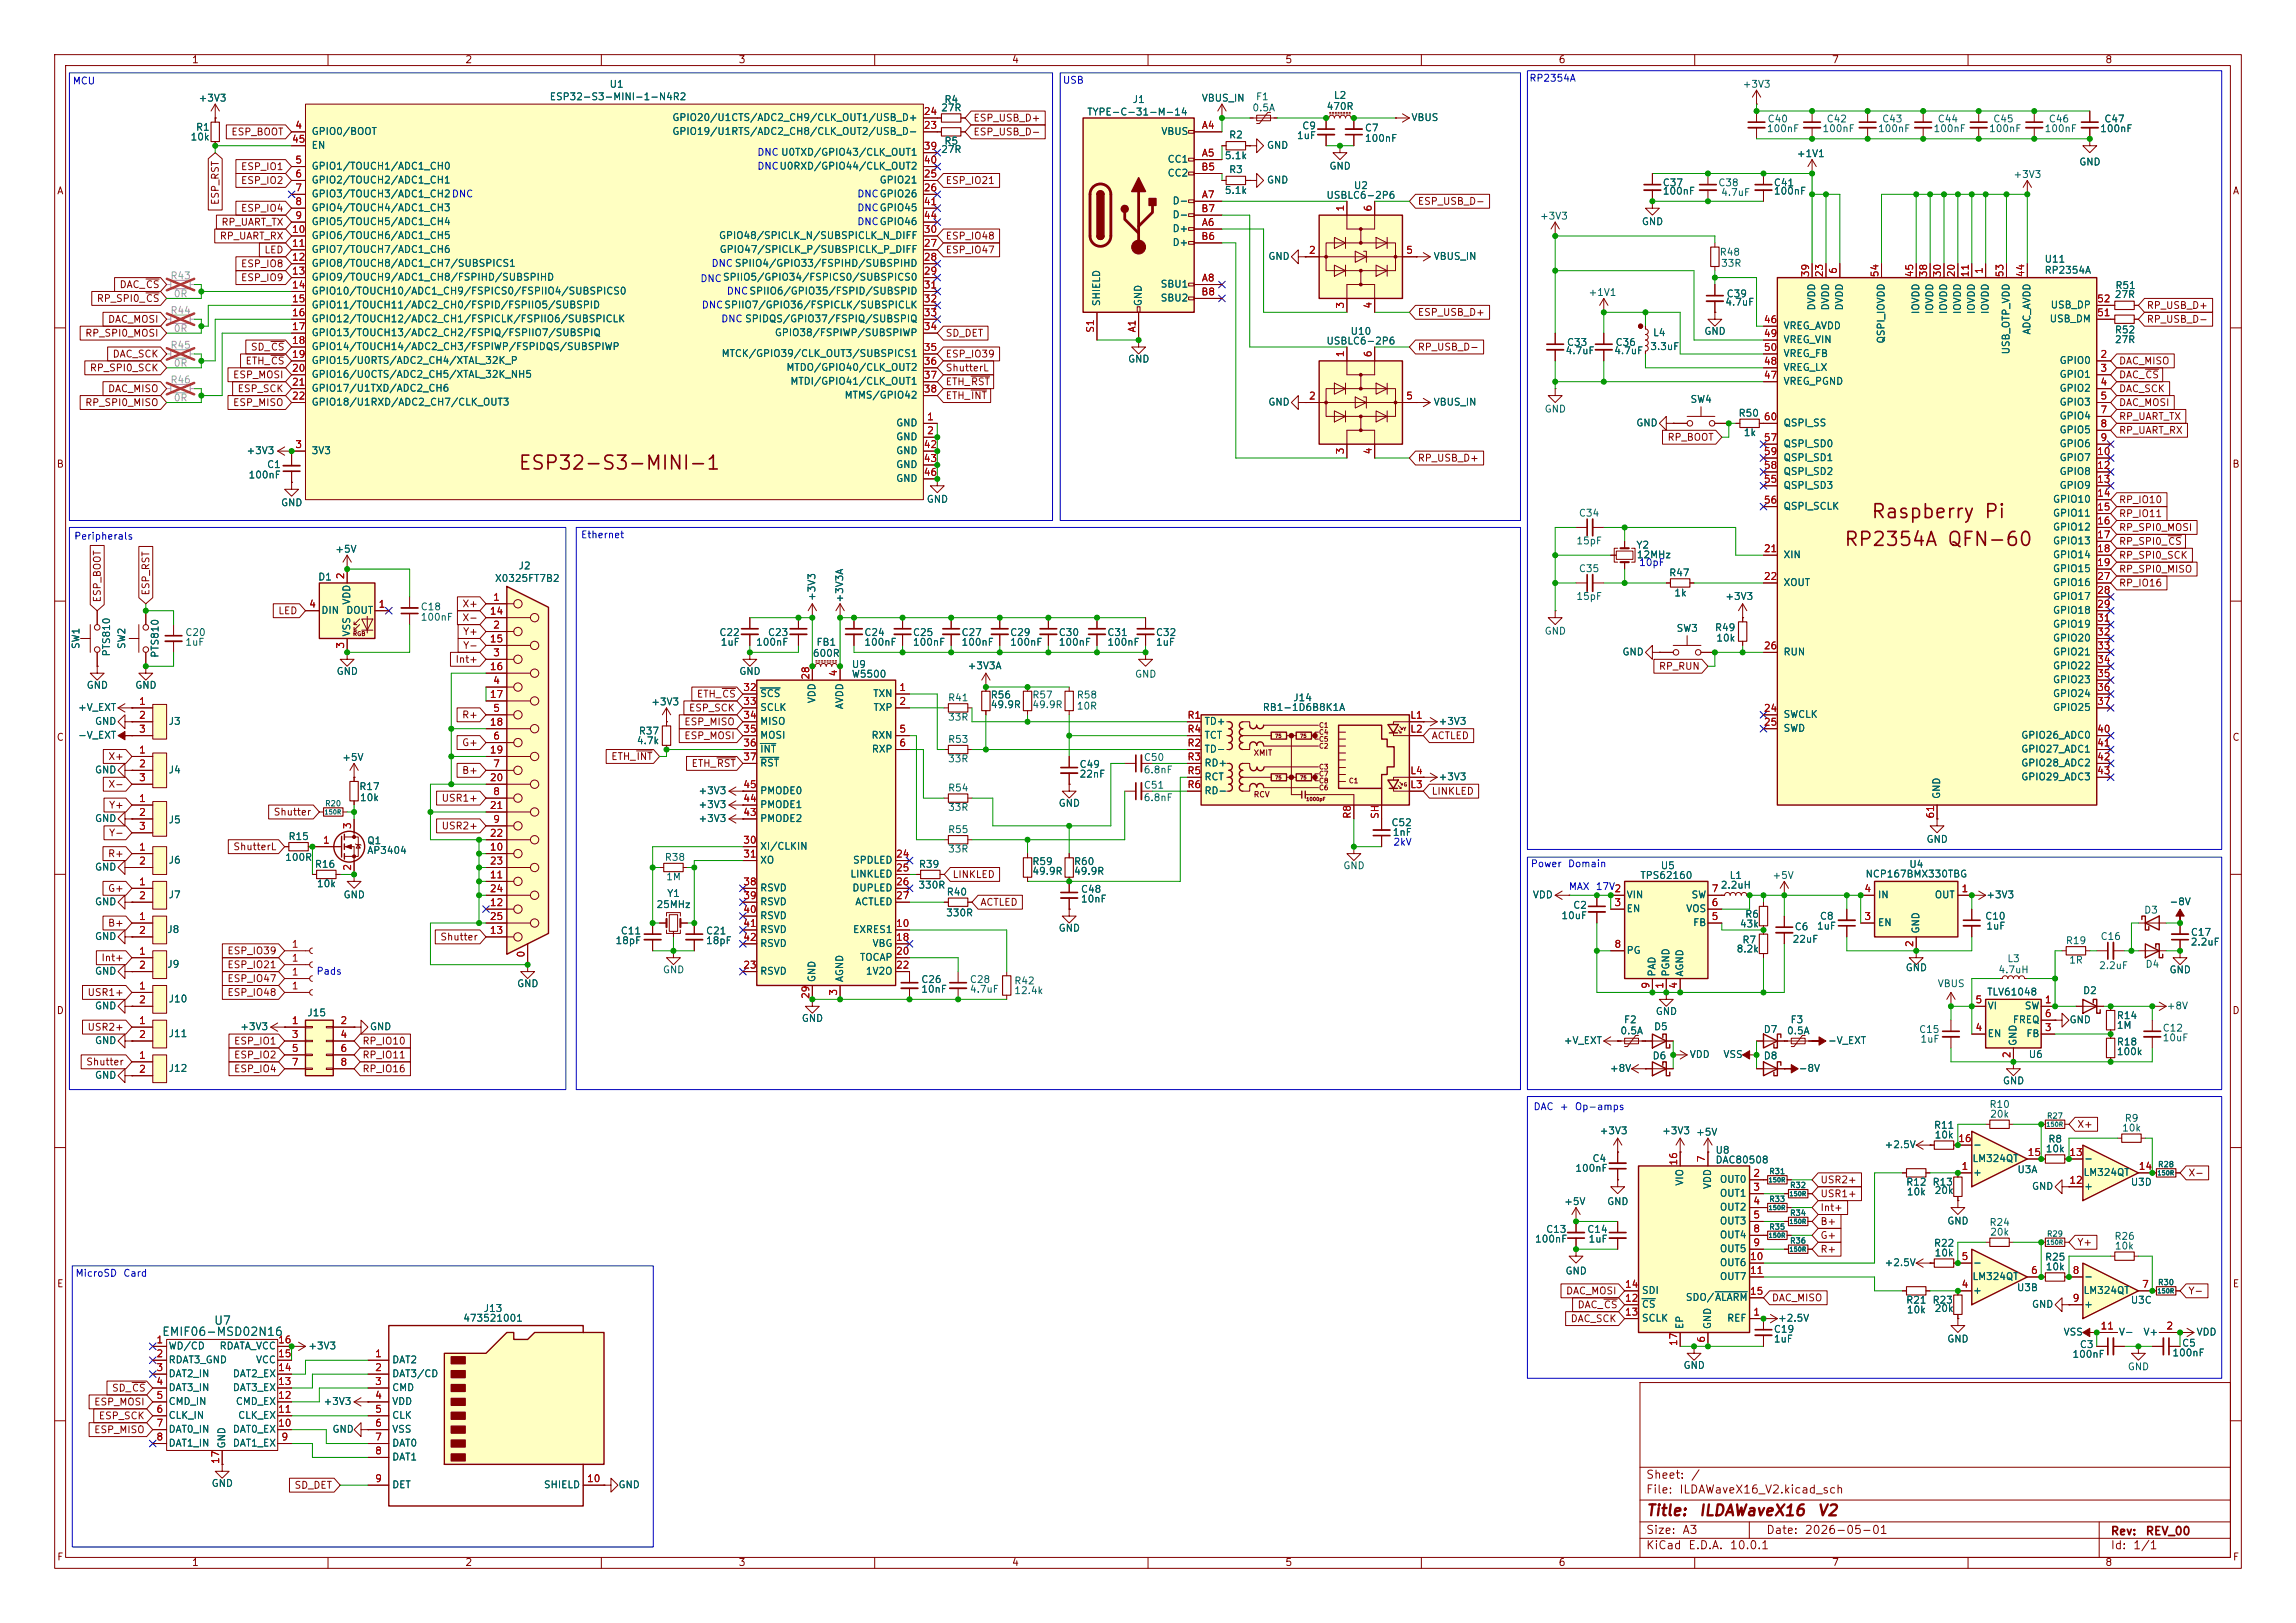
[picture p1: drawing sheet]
<svg xmlns="http://www.w3.org/2000/svg" width="420mm" height="297mm" viewBox="0 0 420 297" stroke-linecap="round" stroke-linejoin="round" font-family="sans-serif">
<defs><g id="words">
<g font-size="2.5" fill="#840000">
<text x="94.7" y="86.6">ESP32-S3-MINI-1</text>
<text x="342.1" y="95.5">Raspberry Pi</text>
<text x="337.2" y="100.6">RP2354A QFN-60</text>
</g>
<g font-size="2" fill="#840000">
<text x="301" y="277.9">Title:</text>
<text x="310.6" y="277.9">ILDAWaveX16</text>
<text x="332.3" y="277.9">V2</text>
</g>
<g font-size="1.5" fill="#006464">
<text x="29.5" y="244.8">EMIF06-MSD02N16</text>
<text x="39" y="242.8">U7</text>
</g>
<g font-size="1.5" fill="#840000">
<text x="301" y="273.7">File:</text>
<text x="301" y="271">Sheet:</text>
<text x="307.1" y="273.7">ILDAWaveX16_V2.kicad_sch</text>
<text x="309.2" y="271">/</text>
<text x="301" y="281.1">Size:</text>
<text x="307.6" y="281.1">A3</text>
<text x="323" y="281.1">Date:</text>
<text x="330" y="281.1">2026-05-01</text>
<text x="386" y="281.3">Rev:</text>
<text x="392.4" y="281.3">REV_00</text>
<text x="301" y="283.9">KiCad</text>
<text x="308.7" y="283.9">E.D.A.</text>
<text x="316.3" y="283.9">10.0.1</text>
<text x="386" y="283.9">Id:</text>
<text x="390.1" y="283.9">1/1</text>
</g>
<g font-size="1.3" fill="#840000">
<text x="35" y="11.9">1</text>
<text x="85" y="11.9">2</text>
<text x="135" y="11.9">3</text>
<text x="185" y="11.9">4</text>
<text x="235" y="11.9">5</text>
<text x="285" y="11.9">6</text>
<text x="335" y="11.9">7</text>
<text x="385" y="11.9">8</text>
<text x="178" y="22.5">ESP_USB_D+</text>
<text x="42.2" y="25.1">ESP_BOOT</text>
<text x="178" y="25.1">ESP_USB_D-</text>
<text x="10.3" y="35.9">A</text>
<text x="44" y="34">ESP_IO2</text>
<text x="44" y="31.4">ESP_IO1</text>
<text x="172.9" y="34">ESP_IO21</text>
<text x="408.3" y="35.9">A</text>
<text x="40.3" y="37.6" transform="rotate(-90 40.3 37.6)">ESP_RST</text>
<text x="40.4" y="41.6">RP_UART_TX</text>
<text x="44" y="39.1">ESP_IO4</text>
<text x="259.2" y="37.8">ESP_USB_D-</text>
<text x="40.1" y="44.1">RP_UART_RX</text>
<text x="48.3" y="46.7">LED</text>
<text x="172.9" y="44.1">ESP_IO48</text>
<text x="172.9" y="46.7">ESP_IO47</text>
<text x="21.8" y="53">DAC_CS</text>
<text x="44" y="49.2">ESP_IO8</text>
<text x="44" y="51.8">ESP_IO9</text>
<text x="17.6" y="55.6">RP_SPI0_CS</text>
<text x="19.7" y="59.4">DAC_MOSI</text>
<text x="259.2" y="58.1">ESP_USB_D+</text>
<text x="392.6" y="56.8">RP_USB_D+</text>
<text x="392.6" y="59.4">RP_USB_D-</text>
<text x="15.5" y="61.9">RP_SPI0_MOSI</text>
<text x="20.5" y="65.7">DAC_SCK</text>
<text x="45.8" y="64.5">SD_CS</text>
<text x="172.9" y="61.9">SD_DET</text>
<text x="172.9" y="65.7">ESP_IO39</text>
<text x="259.2" y="64.5">RP_USB_D-</text>
<text x="16.3" y="68.3">RP_SPI0_SCK</text>
<text x="42.5" y="69.5">ESP_MOSI</text>
<text x="44.8" y="67">ETH_CS</text>
<text x="172.9" y="70.8">ETH_RST</text>
<text x="172.9" y="68.3">ShutterL</text>
<text x="387.5" y="69.5">DAC_CS</text>
<text x="387.5" y="67">DAC_MISO</text>
<text x="15.5" y="74.6">RP_SPI0_MISO</text>
<text x="19.7" y="72.1">DAC_MISO</text>
<text x="42.5" y="74.6">ESP_MISO</text>
<text x="43.4" y="72.1">ESP_SCK</text>
<text x="172.9" y="73.3">ETH_INT</text>
<text x="387.5" y="77.2">RP_UART_TX</text>
<text x="387.5" y="72.1">DAC_SCK</text>
<text x="387.5" y="74.6">DAC_MOSI</text>
<text x="304.9" y="81">RP_BOOT</text>
<text x="387.5" y="79.7">RP_UART_RX</text>
<text x="10.3" y="85.9">B</text>
<text x="259.2" y="84.8">RP_USB_D+</text>
<text x="408.2" y="85.9">B</text>
<text x="387.5" y="94.9">RP_IO11</text>
<text x="387.5" y="92.4">RP_IO10</text>
<text x="387.5" y="100">RP_SPI0_CS</text>
<text x="387.5" y="97.5">RP_SPI0_MOSI</text>
<text x="387.5" y="102.6">RP_SPI0_SCK</text>
<text x="387.5" y="107.6">RP_IO16</text>
<text x="387.5" y="105.1">RP_SPI0_MISO</text>
<text x="18.7" y="110.3" transform="rotate(-90 18.7 110.3)">ESP_BOOT</text>
<text x="27.6" y="109.1" transform="rotate(-90 27.6 109.1)">ESP_RST</text>
<text x="50.8" y="112.7">LED</text>
<text x="84.5" y="114">X-</text>
<text x="84.5" y="111.4">X+</text>
<text x="84.6" y="116.5">Y+</text>
<text x="84.6" y="119.1">Y-</text>
<text x="83.2" y="121.6">Int+</text>
<text x="303.3" y="122.9">RP_RUN</text>
<text x="84.4" y="131.8">R+</text>
<text x="125.9" y="130.5">ESP_SCK</text>
<text x="127.4" y="128">ETH_CS</text>
<text x="10.3" y="135.9">C</text>
<text x="84.4" y="136.8">G+</text>
<text x="125.1" y="135.6">ESP_MOSI</text>
<text x="125.1" y="133">ESP_MISO</text>
<text x="261.8" y="135.6">ACTLED</text>
<text x="408.2" y="135.9">C</text>
<text x="19.7" y="139.4">X+</text>
<text x="84.4" y="141.9">B+</text>
<text x="111.7" y="139.4">ETH_INT</text>
<text x="126.4" y="140.7">ETH_RST</text>
<text x="19.7" y="144.5">X-</text>
<text x="19.8" y="148.3">Y+</text>
<text x="50" y="149.5">Shutter</text>
<text x="80.7" y="147">USR1+</text>
<text x="261.8" y="145.7">LINKLED</text>
<text x="19.8" y="153.4">Y-</text>
<text x="42.6" y="155.9">ShutterL</text>
<text x="80.7" y="152.1">USR2+</text>
<text x="19.7" y="157.2">R+</text>
<text x="174.1" y="161">LINKLED</text>
<text x="19.7" y="163.5">G+</text>
<text x="179.2" y="166.1">ACTLED</text>
<text x="19.7" y="169.9">B+</text>
<text x="80.4" y="172.4">Shutter</text>
<text x="18.4" y="176.2">Int+</text>
<text x="41.5" y="177.5">ESP_IO21</text>
<text x="41.5" y="174.9">ESP_IO39</text>
<text x="10.3" y="185.9">D</text>
<text x="15.9" y="182.6">USR1+</text>
<text x="41.5" y="180">ESP_IO47</text>
<text x="41.5" y="182.6">ESP_IO48</text>
<text x="408.2" y="185.9">D</text>
<text x="15.9" y="188.9">USR2+</text>
<text x="42.7" y="191.5">ESP_IO1</text>
<text x="66.2" y="191.5">RP_IO10</text>
<text x="15.7" y="195.3">Shutter</text>
<text x="42.7" y="194">ESP_IO2</text>
<text x="42.7" y="196.5">ESP_IO4</text>
<text x="66.2" y="196.5">RP_IO16</text>
<text x="66.2" y="194">RP_IO11</text>
<text x="379.9" y="206.7">X+</text>
<text x="400.2" y="215.6">X-</text>
<text x="332.9" y="219.4">USR1+</text>
<text x="332.9" y="221.9">Int+</text>
<text x="332.9" y="216.9">USR2+</text>
<text x="332.9" y="227">G+</text>
<text x="332.9" y="224.5">B+</text>
<text x="332.9" y="229.6">R+</text>
<text x="379.9" y="228.3">Y+</text>
<text x="10.3" y="235.9">E</text>
<text x="286.4" y="237.2">DAC_MOSI</text>
<text x="288.5" y="239.7">DAC_CS</text>
<text x="324" y="238.4">DAC_MISO</text>
<text x="400.2" y="237.2">Y-</text>
<text x="408.3" y="235.9">E</text>
<text x="287.2" y="242.3">DAC_SCK</text>
<text x="17.1" y="257.5">ESP_MOSI</text>
<text x="20.4" y="255">SD_CS</text>
<text x="17.1" y="262.6">ESP_MISO</text>
<text x="18" y="260">ESP_SCK</text>
<text x="53.8" y="272.7">SD_DET</text>
<text x="10.3" y="285.9">F</text>
<text x="35" y="286.9">1</text>
<text x="85" y="286.9">2</text>
<text x="135" y="286.9">3</text>
<text x="185" y="286.9">4</text>
<text x="235" y="286.9">5</text>
<text x="285" y="286.9">6</text>
<text x="335" y="286.9">7</text>
<text x="385" y="286.9">8</text>
<text x="408.3" y="285.9">F</text>
</g>
<g font-size="1.3" fill="#0000c2">
<text x="13.2" y="15.8">MCU</text>
<text x="194.3" y="15.6">USB</text>
<text x="279.7" y="15.2">RP2354A</text>
<text x="138.4" y="28.8">DNC U0TXD/GPIO43/CLK_OUT1</text>
<text x="138.4" y="31.3">DNCU0RXD/GPIO44/CLK_OUT2</text>
<text x="156.7" y="41.5">DNCGPIO46</text>
<text x="156.7" y="39">DNCGPIO45</text>
<text x="156.7" y="36.4">DNCGPIO26</text>
<text x="128" y="51.9">DNCSPIIO5/GPIO34/FSPICS0/SUBSPICS0</text>
<text x="130" y="49.1">DNCSPIIO4/GPIO33/FSPIHD/SUBSPIHD</text>
<text x="128.3" y="56.7">DNCSPIIO7/GPIO36/FSPICLK/SUBSPICLK</text>
<text x="131.8" y="59.3">DNC SPIDQS/GPIO37/FSPIQ/SUBSPIQ</text>
<text x="132.8" y="54.2">DNCSPIIO6/GPIO35/FSPID/SUBSPID</text>
<text x="13.5" y="99.1">Peripherals</text>
<text x="106.2" y="98.8">Ethernet</text>
<text x="299.7" y="103.9">10pF</text>
<text x="254.8" y="155">2kV</text>
<text x="279.9" y="159">Power</text>
<text x="286.7" y="159">Domain</text>
<text x="286.9" y="163.2">MAX</text>
<text x="291.8" y="163.2">17V</text>
<text x="57.8" y="178.7">Pads</text>
<text x="280.4" y="203.5">DAC</text>
<text x="285.2" y="203.5">+</text>
<text x="288" y="203.5">Op-amps</text>
<text x="13.7" y="233.9">MicroSD</text>
<text x="22.4" y="233.9">Card</text>
</g>
<g font-size="1.3" fill="#006464">
<text x="111.4" y="16.4">U1</text>
<text x="318.7" y="16.4">+3V3</text>
<text x="36.2" y="18.9">+3V3</text>
<text x="100.4" y="18.6">ESP32-S3-MINI-1-N4R2</text>
<text x="122.9" y="22.5">GPIO20/U1CTS/ADC2_CH9/CLK_OUT1/USB_D+</text>
<text x="172" y="20.7">27R</text>
<text x="172.6" y="19.2">R4</text>
<text x="198.8" y="21.4">TYPE-C-31-M-14</text>
<text x="207.1" y="19.2">J1</text>
<text x="219.7" y="18.9">VBUS_IN</text>
<text x="229" y="20.7">0.5A</text>
<text x="229.6" y="18.6">F1</text>
<text x="238.1" y="24">C9</text>
<text x="242.6" y="20.4">470R</text>
<text x="243.9" y="18.4">L2</text>
<text x="258.1" y="22.5">VBUS</text>
<text x="323.2" y="22.7">C40</text>
<text x="334" y="22.7">C42</text>
<text x="344.2" y="22.7">C43</text>
<text x="354.3" y="22.7">C44</text>
<text x="364.5" y="22.7">C45</text>
<text x="374.7" y="22.7">C46</text>
<text x="384.8" y="22.7">C47</text>
<text x="34.8" y="26">10k</text>
<text x="35.7" y="24.2">R1</text>
<text x="56.9" y="25">GPIO0/BOOT</text>
<text x="56.9" y="27.5">EN</text>
<text x="122.9" y="25">GPIO19/U1RTS/ADC2_CH8/CLK_OUT2/USB_D-</text>
<text x="142.8" y="28.8">U0TXD/GPIO43/CLK_OUT1</text>
<text x="172" y="28.3">27R</text>
<text x="172.6" y="26.8">R5</text>
<text x="212.3" y="25">VBUS</text>
<text x="223.9" y="29.4">5.1k</text>
<text x="224.7" y="25.6">R2</text>
<text x="231.6" y="27.5">GND</text>
<text x="237.1" y="25.8">1uF</text>
<text x="249.6" y="24.4">C7</text>
<text x="249.6" y="26.3">100nF</text>
<text x="323.1" y="24.5">100nF</text>
<text x="328.6" y="29.1">+1V1</text>
<text x="333.3" y="24.5">100nF</text>
<text x="343.4" y="24.5">100nF</text>
<text x="353.6" y="24.5">100nF</text>
<text x="363.7" y="24.5">100nF</text>
<text x="373.9" y="24.5">100nF</text>
<text x="384.1" y="24.5">100nF</text>
<text x="56.9" y="31.3">GPIO1/TOUCH1/ADC1_CH0</text>
<text x="56.9" y="33.9">GPIO2/TOUCH2/ADC1_CH1</text>
<text x="142.5" y="31.3">U0RXD/GPIO44/CLK_OUT2</text>
<text x="160.8" y="33.9">GPIO21</text>
<text x="213.5" y="30.1">CC1</text>
<text x="213.5" y="32.6">CC2</text>
<text x="223.9" y="35.8">5.1k</text>
<text x="224.7" y="32">R3</text>
<text x="231.6" y="33.9">GND</text>
<text x="243.1" y="31.3">GND</text>
<text x="247.5" y="34.9">U2</text>
<text x="304" y="35.9">100nF</text>
<text x="304" y="34.4">C37</text>
<text x="314.2" y="34.4">C38</text>
<text x="324.4" y="35.9">100nF</text>
<text x="324.4" y="34.4">C41</text>
<text x="368.2" y="32.9">+3V3</text>
<text x="380.2" y="30.6">GND</text>
<text x="56.9" y="36.4">GPIO3/TOUCH3/ADC1_CH2DNC</text>
<text x="56.9" y="39">GPIO4/TOUCH4/ADC1_CH3</text>
<text x="56.9" y="41.5">GPIO5/TOUCH5/ADC1_CH4</text>
<text x="56.9" y="36.4">GPIO3/TOUCH3/ADC1_CH2</text>
<text x="160.8" y="36.4">GPIO26</text>
<text x="160.8" y="39">GPIO45</text>
<text x="160.8" y="41.5">GPIO46</text>
<text x="214.4" y="37.7">D-</text>
<text x="214.4" y="40.2">D-</text>
<text x="242.5" y="36.7">USBLC6-2P6</text>
<text x="281.6" y="40.5">+3V3</text>
<text x="300.2" y="41.5">GND</text>
<text x="314.7" y="36.2">4.7uF</text>
<text x="56.9" y="44">GPIO6/TOUCH6/ADC1_CH5</text>
<text x="56.9" y="46.6">GPIO7/TOUCH7/ADC1_CH6</text>
<text x="131.4" y="44">GPIO48/SPICLK_N/SUBSPICLK_N_DIFF</text>
<text x="131.5" y="46.6">GPIO47/SPICLK_P/SUBSPICLK_P_DIFF</text>
<text x="214.4" y="42.8">D+</text>
<text x="214.4" y="45.3">D+</text>
<text x="231.9" y="47.9">GND</text>
<text x="262.1" y="47.9">VBUS_IN</text>
<text x="314.5" y="47.1">R48</text>
<text x="56.9" y="49.1">GPIO8/TOUCH8/ADC1_CH7/SUBSPICS1</text>
<text x="56.9" y="51.7">GPIO9/TOUCH9/ADC1_CH8/FSPIHD/SUBSPIHD</text>
<text x="132.1" y="51.7">SPIIO5/GPIO34/FSPICS0/SUBSPICS0</text>
<text x="134.3" y="49.1">SPIIO4/GPIO33/FSPIHD/SUBSPIHD</text>
<text x="212.2" y="52.9">SBU1</text>
<text x="314.7" y="49.1">33R</text>
<text x="373.9" y="48.4">U11</text>
<text x="373.9" y="50.4">RP2354A</text>
<text x="386.9" y="53.2">R51</text>
<text x="56.9" y="54.2">GPIO10/TOUCH10/ADC1_CH9/FSPICS0/FSPIIO4/SUBSPICS0</text>
<text x="56.9" y="56.7">GPIO11/TOUCH11/ADC2_CH0/FSPID/FSPIIO5/SUBSPID</text>
<text x="56.9" y="59.3">GPIO12/TOUCH12/ADC2_CH1/FSPICLK/FSPIIO6/SUBSPICLK</text>
<text x="132.4" y="56.7">SPIIO7/GPIO36/FSPICLK/SUBSPICLK</text>
<text x="136.2" y="59.3">SPIDQS/GPIO37/FSPIQ/SUBSPIQ</text>
<text x="137" y="54.2">SPIIO6/GPIO35/FSPID/SUBSPID</text>
<text x="201.5" y="56.1" transform="rotate(-90 201.5 56.1)">SHIELD</text>
<text x="209.1" y="56.1" transform="rotate(-90 209.1 56.1)">GND</text>
<text x="212.2" y="55.5">SBU2</text>
<text x="290.5" y="54.5">+1V1</text>
<text x="315.5" y="56.2">4.7uF</text>
<text x="315.7" y="54.7">C39</text>
<text x="332.3" y="56.9" transform="rotate(-90 332.3 56.9)">DVDD</text>
<text x="334.9" y="56.9" transform="rotate(-90 334.9 56.9)">DVDD</text>
<text x="337.4" y="56.9" transform="rotate(-90 337.4 56.9)">DVDD</text>
<text x="351.4" y="57.6" transform="rotate(-90 351.4 57.6)">IOVDD</text>
<text x="353.9" y="57.6" transform="rotate(-90 353.9 57.6)">IOVDD</text>
<text x="356.5" y="57.6" transform="rotate(-90 356.5 57.6)">IOVDD</text>
<text x="359" y="57.6" transform="rotate(-90 359 57.6)">IOVDD</text>
<text x="361.5" y="57.6" transform="rotate(-90 361.5 57.6)">IOVDD</text>
<text x="364.1" y="57.6" transform="rotate(-90 364.1 57.6)">IOVDD</text>
<text x="374.8" y="59.3">USB_DM</text>
<text x="375" y="56.7">USB_DP</text>
<text x="386.7" y="54.8">27R</text>
<text x="56.9" y="61.8">GPIO13/TOUCH13/ADC2_CH2/FSPIQ/FSPIIO7/SUBSPIQ</text>
<text x="56.9" y="64.4">GPIO14/TOUCH14/ADC2_CH3/FSPIWP/FSPIDQS/SUBSPIWP</text>
<text x="131.9" y="65.6">MTCK/GPIO39/CLK_OUT3/SUBSPICS1</text>
<text x="141.6" y="61.8">GPIO38/FSPIWP/SUBSPIWP</text>
<text x="242.5" y="63.3">USBLC6-2P6</text>
<text x="246.9" y="61.6">U10</text>
<text x="286.3" y="65.1">4.7uF</text>
<text x="286.5" y="63.6">C33</text>
<text x="295.2" y="65.1">4.7uF</text>
<text x="295.4" y="63.6">C36</text>
<text x="301.8" y="64.4">3.3uF</text>
<text x="302.3" y="61.8">L4</text>
<text x="311.7" y="61.6">GND</text>
<text x="326.1" y="60.6">VREG_AVDD</text>
<text x="326.1" y="63.1">VREG_VIN</text>
<text x="326.1" y="65.6">VREG_FB</text>
<text x="345" y="63" transform="rotate(-90 345 63)">QSPI_IOVDD</text>
<text x="367.9" y="65" transform="rotate(-90 367.9 65)">USB_OTP_VDD</text>
<text x="371.7" y="61.3" transform="rotate(-90 371.7 61.3)">ADC_AVDD</text>
<text x="386.8" y="61.3">R52</text>
<text x="386.8" y="63.1">27R</text>
<text x="56.9" y="66.9">GPIO15/U0RTS/ADC2_CH4/XTAL_32K_P</text>
<text x="56.9" y="69.4">GPIO16/U0CTS/ADC2_CH5/XTAL_32K_NH5</text>
<text x="56.9" y="72">GPIO17/U1TXD/ADC2_CH6</text>
<text x="143.7" y="68.2">MTDO/GPIO40/CLK_OUT2</text>
<text x="144.5" y="70.7">MTDI/GPIO41/CLK_OUT1</text>
<text x="206.2" y="66.6">GND</text>
<text x="326.1" y="70.7">VREG_PGND</text>
<text x="326.1" y="68.2">VREG_LX</text>
<text x="376.6" y="66.9">GPIO0</text>
<text x="376.6" y="69.4">GPIO1</text>
<text x="376.6" y="72">GPIO2</text>
<text x="56.9" y="74.5">GPIO18/U1RXD/ADC2_CH7/CLK_OUT3</text>
<text x="154.4" y="73.3">MTMS/GPIO42</text>
<text x="231.9" y="74.5">GND</text>
<text x="262.1" y="74.5">VBUS_IN</text>
<text x="282.4" y="75.8">GND</text>
<text x="309.1" y="74">SW4</text>
<text x="317.9" y="76.6">R50</text>
<text x="376.6" y="74.5">GPIO3</text>
<text x="376.6" y="77.1">GPIO4</text>
<text x="45" y="83.4">+3V3</text>
<text x="56.9" y="83.4">3V3</text>
<text x="163.8" y="78.3">GND</text>
<text x="163.8" y="80.9">GND</text>
<text x="163.8" y="83.4">GND</text>
<text x="299.2" y="78.3">GND</text>
<text x="318.9" y="80.1">1k</text>
<text x="326.1" y="82.1">QSPI_SD0</text>
<text x="326.1" y="78.3">QSPI_SS</text>
<text x="376.6" y="79.6">GPIO5</text>
<text x="376.6" y="82.1">GPIO6</text>
<text x="45.4" y="87.9">100nF</text>
<text x="48.7" y="86">C1</text>
<text x="163.8" y="86">GND</text>
<text x="163.8" y="88.5">GND</text>
<text x="326.1" y="89.8">QSPI_SD3</text>
<text x="326.1" y="87.2">QSPI_SD2</text>
<text x="326.1" y="84.7">QSPI_SD1</text>
<text x="376.6" y="84.7">GPIO7</text>
<text x="376.6" y="87.2">GPIO8</text>
<text x="376.6" y="89.8">GPIO9</text>
<text x="51.3" y="92.9">GND</text>
<text x="169.4" y="92.3">GND</text>
<text x="288.7" y="94.8">C34</text>
<text x="326.1" y="93.6">QSPI_SCLK</text>
<text x="375.4" y="92.3">GPIO10</text>
<text x="375.4" y="94.8">GPIO11</text>
<text x="61.2" y="101.4">+5V</text>
<text x="288.2" y="99.9">15pF</text>
<text x="299.2" y="100.7">Y2</text>
<text x="375.4" y="97.4">GPIO12</text>
<text x="375.4" y="99.9">GPIO13</text>
<text x="58.1" y="106.5">D1</text>
<text x="90.4" y="106.8">X0325FT7B2</text>
<text x="94.8" y="104.5">J2</text>
<text x="288.7" y="105">C35</text>
<text x="299.3" y="102.5">12MHz</text>
<text x="305.2" y="105.8">R47</text>
<text x="326.1" y="102.5">XIN</text>
<text x="326.1" y="107.5">XOUT</text>
<text x="375.4" y="102.5">GPIO14</text>
<text x="375.4" y="105">GPIO15</text>
<text x="375.4" y="107.5">GPIO16</text>
<text x="58.7" y="112.6">DIN</text>
<text x="63.2" y="112.6">DOUT</text>
<text x="64.4" y="110.8" transform="rotate(-90 64.4 110.8)">VDD</text>
<text x="76.8" y="113.9">100nF</text>
<text x="76.8" y="112">C18</text>
<text x="149.5" y="110.1" transform="rotate(-90 149.5 110.1)">+3V3</text>
<text x="154.5" y="110.4" transform="rotate(-90 154.5 110.4)">+3V3A</text>
<text x="288.2" y="110.1">15pF</text>
<text x="306.2" y="109.4">1k</text>
<text x="315.5" y="110.1">+3V3</text>
<text x="375.4" y="110.1">GPIO17</text>
<text x="375.4" y="112.6">GPIO18</text>
<text x="14.8" y="118.9" transform="rotate(-90 14.8 118.9)">SW1</text>
<text x="23.2" y="118.9" transform="rotate(-90 23.2 118.9)">SW2</text>
<text x="33.8" y="118.5">1uF</text>
<text x="33.8" y="116.7">C20</text>
<text x="64.4" y="116.6" transform="rotate(-90 64.4 116.6)">VSS</text>
<text x="131.5" y="116.7">C22</text>
<text x="131.7" y="118.5">1uF</text>
<text x="138.2" y="118.5">100nF</text>
<text x="140.4" y="116.7">C23</text>
<text x="149.2" y="118.5">FB1</text>
<text x="158" y="118.5">100nF</text>
<text x="158" y="116.7">C24</text>
<text x="166.9" y="118.5">100nF</text>
<text x="166.9" y="116.7">C25</text>
<text x="175.8" y="118.5">100nF</text>
<text x="175.8" y="116.7">C27</text>
<text x="184.7" y="118.5">100nF</text>
<text x="184.7" y="116.7">C29</text>
<text x="193.6" y="118.5">100nF</text>
<text x="193.6" y="116.7">C30</text>
<text x="202.4" y="118.5">100nF</text>
<text x="202.4" y="116.7">C31</text>
<text x="211.3" y="118.5">1uF</text>
<text x="211.3" y="116.7">C32</text>
<text x="282.4" y="116.4">GND</text>
<text x="306.6" y="115.9">SW3</text>
<text x="313.6" y="115.8">R49</text>
<text x="313.8" y="117.7">10k</text>
<text x="375.4" y="115.2">GPIO19</text>
<text x="375.4" y="117.7">GPIO20</text>
<text x="20.4" y="120.2" transform="rotate(-90 20.4 120.2)">PTS810</text>
<text x="29.3" y="120.5" transform="rotate(-90 29.3 120.5)">PTS810</text>
<text x="61.5" y="123.8">GND</text>
<text x="135.1" y="123.8">GND</text>
<text x="148.6" y="120.5">600R</text>
<text x="155.7" y="122.5">U9</text>
<text x="155.7" y="124.3">W5500</text>
<text x="176.9" y="122.8">+3V3A</text>
<text x="207.5" y="124.3">GND</text>
<text x="296.7" y="120.2">GND</text>
<text x="326.1" y="120.2">RUN</text>
<text x="375.4" y="120.2">GPIO21</text>
<text x="375.4" y="122.8">GPIO22</text>
<text x="375.4" y="125.3">GPIO23</text>
<text x="14.2" y="130.4">+V_EXT</text>
<text x="15.7" y="126.3">GND</text>
<text x="24.6" y="126.3">GND</text>
<text x="119" y="129.4">+3V3</text>
<text x="138.9" y="127.9">SCS</text>
<text x="138.9" y="130.4">SCLK</text>
<text x="149.5" y="128.8" transform="rotate(-90 149.5 128.8)">VDD</text>
<text x="154.5" y="129.9" transform="rotate(-90 154.5 129.9)">AVDD</text>
<text x="159.6" y="127.9">TXN</text>
<text x="159.7" y="130.4">TXP</text>
<text x="173.3" y="128.6">R41</text>
<text x="181.1" y="129.9">49.9R</text>
<text x="181.1" y="128.1">R56</text>
<text x="188.7" y="129.9">49.9R</text>
<text x="188.7" y="128.1">R57</text>
<text x="196.9" y="128.1">R58</text>
<text x="196.9" y="130.1">10R</text>
<text x="230.9" y="130.4">RB1-1D6B8K1A</text>
<text x="236.5" y="128.6">J14</text>
<text x="326.1" y="131.7">SWCLK</text>
<text x="375.4" y="127.9">GPIO24</text>
<text x="375.4" y="130.4">GPIO25</text>
<text x="14.2" y="135.5">-V_EXT</text>
<text x="17.3" y="132.9">GND</text>
<text x="30.7" y="132.9">J3</text>
<text x="116.4" y="136.5">4.7k</text>
<text x="116.7" y="134.7">R37</text>
<text x="138.9" y="132.9">MISO</text>
<text x="138.9" y="135.5">MOSI</text>
<text x="159.3" y="135.5">RXN</text>
<text x="173.3" y="136.2">R53</text>
<text x="173.3" y="132.2">33R</text>
<text x="220.2" y="132.9">TD+</text>
<text x="220.2" y="135.5">TCT</text>
<text x="263" y="132.9">+3V3</text>
<text x="326.1" y="134.2">SWD</text>
<text x="369.6" y="135.5">GPIO26_ADC0</text>
<text x="17.3" y="141.8">GND</text>
<text x="30.7" y="141.8">J4</text>
<text x="62.5" y="139.5">+5V</text>
<text x="138.9" y="138">INT</text>
<text x="138.9" y="140.6">RST</text>
<text x="159.4" y="138">RXP</text>
<text x="173.3" y="139.8">33R</text>
<text x="197.4" y="140.8">C49</text>
<text x="197.4" y="142.6">22nF</text>
<text x="209.1" y="141.8">6.8nF</text>
<text x="209.1" y="139.5">C50</text>
<text x="220.2" y="138">TD-</text>
<text x="220.2" y="140.6">RD+</text>
<text x="220.2" y="143.1">RCT</text>
<text x="263" y="143.1">+3V3</text>
<text x="369.6" y="138">GPIO27_ADC1</text>
<text x="369.6" y="140.6">GPIO28_ADC2</text>
<text x="369.6" y="143.1">GPIO29_ADC3</text>
<text x="65.6" y="144.9">R17</text>
<text x="65.7" y="146.9">10k</text>
<text x="127.7" y="145.6">+3V3</text>
<text x="127.7" y="148.2">+3V3</text>
<text x="138.9" y="148.2">PMODE1</text>
<text x="138.9" y="145.6">PMODE0</text>
<text x="173.3" y="145.1">R54</text>
<text x="173.3" y="148.7">33R</text>
<text x="193.5" y="147.9">GND</text>
<text x="209.1" y="146.9">6.8nF</text>
<text x="209.1" y="144.6">C51</text>
<text x="220.2" y="145.6">RD-</text>
<text x="355.2" y="146.3" transform="rotate(-90 355.2 146.3)">GND</text>
<text x="17.3" y="150.7">GND</text>
<text x="30.7" y="151">J5</text>
<text x="52.7" y="154">R15</text>
<text x="67.1" y="154.8">Q1</text>
<text x="127.7" y="150.7">+3V3</text>
<text x="138.9" y="155.8">XI/CLKIN</text>
<text x="138.9" y="150.7">PMODE2</text>
<text x="173.3" y="152.8">R55</text>
<text x="254.4" y="151.5">C52</text>
<text x="254.7" y="153.3">1nF</text>
<text x="352.3" y="154.5">GND</text>
<text x="17.3" y="159.6">GND</text>
<text x="30.7" y="158.3">J6</text>
<text x="52.1" y="157.8">100R</text>
<text x="57.5" y="159.1">R16</text>
<text x="67.1" y="156.6">AP3404</text>
<text x="121.5" y="157.8">R38</text>
<text x="121.8" y="161.4">1M</text>
<text x="138.9" y="158.3">XO</text>
<text x="155.4" y="160.9">LINKLED</text>
<text x="155.9" y="158.3">SPDLED</text>
<text x="168" y="159.1">R39</text>
<text x="173.3" y="156.3">33R</text>
<text x="188.7" y="160.4">49.9R</text>
<text x="188.7" y="158.6">R59</text>
<text x="196.4" y="160.4">49.9R</text>
<text x="196.4" y="158.6">R60</text>
<text x="245.6" y="159.4">GND</text>
<text x="300" y="161.1">TPS62160</text>
<text x="303.7" y="159.4">U5</text>
<text x="316.3" y="161.1">L1</text>
<text x="324.1" y="161.1">+5V</text>
<text x="341.1" y="160.9">NCP167BMX330TBG</text>
<text x="349.1" y="159.1">U4</text>
<text x="17.3" y="166">GND</text>
<text x="30.7" y="164.7">J7</text>
<text x="57.9" y="162.7">10k</text>
<text x="62.7" y="164.7">GND</text>
<text x="120" y="166.5">25MHz</text>
<text x="121.9" y="164.4">Y1</text>
<text x="138.9" y="163.4">RSVD</text>
<text x="138.9" y="166">RSVD</text>
<text x="155.8" y="163.4">DUPLED</text>
<text x="156.3" y="166">ACTLED</text>
<text x="167.9" y="162.9">330R</text>
<text x="173" y="168">330R</text>
<text x="173.1" y="164.2">R40</text>
<text x="197.6" y="163.7">C48</text>
<text x="197.6" y="165.5">10nF</text>
<text x="280.3" y="164.7">VDD</text>
<text x="287.7" y="166.6">C2</text>
<text x="297.4" y="164.7">VIN</text>
<text x="297.4" y="167.2">EN</text>
<text x="308.3" y="167.2">VOS</text>
<text x="309.3" y="164.7">SW</text>
<text x="314.6" y="162.9">2.2uH</text>
<text x="343.4" y="164.7">IN</text>
<text x="353.8" y="164.7">OUT</text>
<text x="363.2" y="164.7">+3V3</text>
<text x="392.1" y="167.5">D3</text>
<text x="396.7" y="166">-8V</text>
<text x="17.3" y="172.3">GND</text>
<text x="30.5" y="171">J8</text>
<text x="112.5" y="173.1">18pF</text>
<text x="113.4" y="171.3">C11</text>
<text x="129" y="171.3">C21</text>
<text x="129" y="173.1">18pF</text>
<text x="138.9" y="168.5">RSVD</text>
<text x="138.9" y="171">RSVD</text>
<text x="138.9" y="173.6">RSVD</text>
<text x="155.9" y="171">EXRES1</text>
<text x="159.5" y="173.6">VBG</text>
<text x="193.5" y="170.8">GND</text>
<text x="285.5" y="168.5">10uF</text>
<text x="309.6" y="169.8">FB</text>
<text x="318.2" y="170">43k</text>
<text x="318.6" y="172.9">R7</text>
<text x="319.1" y="168.2">R6</text>
<text x="327.8" y="172.8">22uF</text>
<text x="328.2" y="170.5">C6</text>
<text x="332.3" y="170.4">1uF</text>
<text x="332.8" y="168.6">C8</text>
<text x="343.4" y="169.8">EN</text>
<text x="351.4" y="170.9" transform="rotate(-90 351.4 170.9)">GND</text>
<text x="363" y="168.6">C10</text>
<text x="363.2" y="170.4">1uF</text>
<text x="377.8" y="173.1">R19</text>
<text x="384.1" y="172.3">C16</text>
<text x="400.6" y="173.3">2.2uF</text>
<text x="400.6" y="171.6">C17</text>
<text x="17.3" y="178.7">GND</text>
<text x="30.5" y="177.4">J9</text>
<text x="121.2" y="178.4">GND</text>
<text x="138.9" y="178.7">RSVD</text>
<text x="149.5" y="179.8" transform="rotate(-90 149.5 179.8)">GND</text>
<text x="154.5" y="179.8" transform="rotate(-90 154.5 179.8)">AGND</text>
<text x="157.2" y="176.1">TOCAP</text>
<text x="158.3" y="178.7">1V2O</text>
<text x="297.4" y="174.9">PG</text>
<text x="303.1" y="178.8" transform="rotate(-90 303.1 178.8)">PAD</text>
<text x="305.7" y="178.8" transform="rotate(-90 305.7 178.8)">PGND</text>
<text x="308.2" y="178.8" transform="rotate(-90 308.2 178.8)">AGND</text>
<text x="317.6" y="174.6">8.2k</text>
<text x="348.5" y="178">GND</text>
<text x="365.4" y="178.4">4.7uH</text>
<text x="367.1" y="176.4">L3</text>
<text x="378.4" y="176.6">1R</text>
<text x="383.9" y="177.6">2.2uF</text>
<text x="392.4" y="177.4">D4</text>
<text x="396.7" y="178.4">GND</text>
<text x="17.3" y="185">GND</text>
<text x="30.7" y="183.7">J10</text>
<text x="94.5" y="180.9">GND</text>
<text x="168.4" y="180.2">C26</text>
<text x="168.4" y="182">10nF</text>
<text x="177.3" y="180.2">C28</text>
<text x="177.3" y="182">4.7uF</text>
<text x="185.4" y="180.4">R42</text>
<text x="185.4" y="182.2">12.4k</text>
<text x="354.3" y="180.9">VBUS</text>
<text x="363.4" y="182.5">TLV61048</text>
<text x="363.5" y="185">VI</text>
<text x="370.3" y="185">SW</text>
<text x="380.9" y="182.2">D2</text>
<text x="396.2" y="185">+8V</text>
<text x="17.3" y="191.4">GND</text>
<text x="30.7" y="190.1">J11</text>
<text x="43.8" y="188.8">+3V3</text>
<text x="56.1" y="186.3">J15</text>
<text x="67.6" y="188.8">GND</text>
<text x="146.6" y="187.3">GND</text>
<text x="285.9" y="191.4">+V_EXT</text>
<text x="296.3" y="189.6">0.5A</text>
<text x="296.9" y="187.6">F2</text>
<text x="302.4" y="188.8">D5</text>
<text x="302.8" y="186">GND</text>
<text x="322.5" y="189.3">D7</text>
<text x="326.8" y="189.6">0.5A</text>
<text x="327.4" y="187.6">F3</text>
<text x="334.3" y="191.4">-V_EXT</text>
<text x="350.9" y="189.3">C15</text>
<text x="351.2" y="191.1">1uF</text>
<text x="363.5" y="190.1">EN</text>
<text x="368.1" y="187.6">FREQ</text>
<text x="369.2" y="191.5" transform="rotate(-90 369.2 191.5)">GND</text>
<text x="370.6" y="190.1">FB</text>
<text x="378.5" y="187.6">GND</text>
<text x="387.1" y="188.6">1M</text>
<text x="387.1" y="186.8">R14</text>
<text x="387.1" y="191.6">R18</text>
<text x="395.5" y="189.1">C12</text>
<text x="395.5" y="190.9">10uF</text>
<text x="17.3" y="197.7">GND</text>
<text x="30.7" y="196.4">J12</text>
<text x="294.4" y="196.4">+8V</text>
<text x="302.2" y="194.2">D6</text>
<text x="309" y="193.9">VDD</text>
<text x="315.1" y="193.9">VSS</text>
<text x="322.5" y="194.2">D8</text>
<text x="328.9" y="196.4">-8V</text>
<text x="371" y="193.9">U6</text>
<text x="387.1" y="193.4">100k</text>
<text x="363.8" y="203">R10</text>
<text x="366.3" y="198.7">GND</text>
<text x="292.5" y="207.9">+3V3</text>
<text x="303.9" y="207.9">+3V3</text>
<text x="310.1" y="208.1">+5V</text>
<text x="353.7" y="206.9">R11</text>
<text x="353.8" y="208.6">10k</text>
<text x="363.9" y="204.8">20k</text>
<text x="374.6" y="209.4">R8</text>
<text x="388.1" y="207.4">10k</text>
<text x="388.5" y="205.6">R9</text>
<text x="288.1" y="214.7">100nF</text>
<text x="291.2" y="213">C4</text>
<text x="313.7" y="213.2">DAC80508</text>
<text x="313.7" y="211.4">U8</text>
<text x="344.6" y="210.4">+2.5V</text>
<text x="360.7" y="213">LM324QT</text>
<text x="360.8" y="215.5">+</text>
<text x="360.8" y="210.4">-</text>
<text x="368.9" y="215">U3A</text>
<text x="374.1" y="211.2">10k</text>
<text x="381" y="215.5">LM324QT</text>
<text x="381.1" y="213">-</text>
<text x="286" y="220.8">+5V</text>
<text x="293.9" y="220.8">GND</text>
<text x="308.2" y="217.1" transform="rotate(-90 308.2 217.1)">VIO</text>
<text x="313.3" y="217.7" transform="rotate(-90 313.3 217.7)">VDD</text>
<text x="314.5" y="216.8">OUT0</text>
<text x="314.5" y="219.3">OUT1</text>
<text x="314.5" y="221.8">OUT2</text>
<text x="348.6" y="217.3">R12</text>
<text x="348.7" y="219">10k</text>
<text x="353.4" y="217.3">R13</text>
<text x="353.8" y="218.8">20k</text>
<text x="371.6" y="218">GND</text>
<text x="381.1" y="218">+</text>
<text x="389.7" y="217.3">U3D</text>
<text x="280.7" y="227.7">100nF</text>
<text x="282.7" y="225.9">C13</text>
<text x="290.2" y="225.9">C14</text>
<text x="290.5" y="227.7">1uF</text>
<text x="314.5" y="224.4">OUT3</text>
<text x="314.5" y="226.9">OUT4</text>
<text x="356.1" y="224.4">GND</text>
<text x="363.8" y="224.6">R24</text>
<text x="363.9" y="226.4">20k</text>
<text x="386.7" y="227.2">R26</text>
<text x="286.3" y="233.5">GND</text>
<text x="314.5" y="229.5">OUT5</text>
<text x="314.5" y="232">OUT6</text>
<text x="344.6" y="232">+2.5V</text>
<text x="353.7" y="228.4">R22</text>
<text x="353.8" y="230.2">10k</text>
<text x="360.8" y="232">-</text>
<text x="374" y="231">R25</text>
<text x="374.1" y="232.8">10k</text>
<text x="386.7" y="229">10k</text>
<text x="300.2" y="239.6">CS</text>
<text x="300.2" y="237.1">SDI</text>
<text x="308.3" y="238.4">SDO/ALARM</text>
<text x="314.5" y="234.5">OUT7</text>
<text x="348.6" y="238.9">R21</text>
<text x="353.4" y="238.9">R23</text>
<text x="360.7" y="234.5">LM324QT</text>
<text x="360.8" y="237.1">+</text>
<text x="368.8" y="236.6">U3B</text>
<text x="371.6" y="239.6">GND</text>
<text x="381" y="237.1">LM324QT</text>
<text x="381.1" y="234.5">-</text>
<text x="381.1" y="239.6">+</text>
<text x="389.7" y="238.9">U3C</text>
<text x="84.6" y="242.2">473521001</text>
<text x="88.4" y="240.4">J13</text>
<text x="300.2" y="242.2">SCLK</text>
<text x="308.2" y="243.3" transform="rotate(-90 308.2 243.3)">EP</text>
<text x="313.3" y="243.3" transform="rotate(-90 313.3 243.3)">GND</text>
<text x="315.8" y="242.2">REF</text>
<text x="324.4" y="246">1uF</text>
<text x="324.4" y="244.2">C19</text>
<text x="325.1" y="242.2">+2.5V</text>
<text x="348.7" y="240.6">10k</text>
<text x="353.8" y="240.4">20k</text>
<text x="356.1" y="246">GND</text>
<text x="377.4" y="244.7">VSS</text>
<text x="387.5" y="244.7">V-</text>
<text x="392" y="244.7">V+</text>
<text x="401.7" y="244.7">VDD</text>
<text x="30.7" y="247.2">WD/CD</text>
<text x="30.7" y="249.8">RDAT3_GND</text>
<text x="40.1" y="247.2">RDATA_VCC</text>
<text x="46.7" y="249.8">VCC</text>
<text x="56.3" y="247.2">+3V3</text>
<text x="71.6" y="249.8">DAT2</text>
<text x="307.8" y="250.8">GND</text>
<text x="379" y="248.8">100nF</text>
<text x="380.3" y="247">C3</text>
<text x="389.1" y="251.1">GND</text>
<text x="397.3" y="248.5">100nF</text>
<text x="399" y="246.7">C5</text>
<text x="30.7" y="252.3">DAT2_IN</text>
<text x="30.7" y="254.9">DAT3_IN</text>
<text x="30.7" y="257.4">CMD_IN</text>
<text x="42.5" y="254.9">DAT3_EX</text>
<text x="42.5" y="252.3">DAT2_EX</text>
<text x="43" y="257.4">CMD_EX</text>
<text x="59.1" y="257.4">+3V3</text>
<text x="71.6" y="252.3">DAT3/CD</text>
<text x="71.6" y="254.9">CMD</text>
<text x="71.6" y="257.4">VDD</text>
<text x="30.7" y="259.9">CLK_IN</text>
<text x="30.7" y="262.5">DAT0_IN</text>
<text x="42.5" y="262.5">DAT0_EX</text>
<text x="43.4" y="259.9">CLK_EX</text>
<text x="60.7" y="262.5">GND</text>
<text x="71.6" y="259.9">CLK</text>
<text x="71.6" y="262.5">VSS</text>
<text x="30.7" y="265">DAT1_IN</text>
<text x="41.5" y="265.2" transform="rotate(-90 41.5 265.2)">GND</text>
<text x="42.5" y="265">DAT1_EX</text>
<text x="71.6" y="265">DAT0</text>
<text x="71.6" y="267.6">DAT1</text>
<text x="38.6" y="272.4">GND</text>
<text x="71.6" y="272.6">DET</text>
<text x="99.4" y="272.6">SHIELD</text>
<text x="113" y="272.6">GND</text>
</g>
<g font-size="1.3" fill="#a90000">
<text x="53.9" y="23.9">4</text>
<text x="168.9" y="23.9">23</text>
<text x="168.9" y="21.3">24</text>
<text x="219.7" y="23.9">A4</text>
<text x="53.3" y="26.4">45</text>
<text x="168.9" y="27.7">39</text>
<text x="219.7" y="29">A5</text>
<text x="53.9" y="30.2">5</text>
<text x="53.9" y="32.8">6</text>
<text x="53.9" y="35.3">7</text>
<text x="168.9" y="32.8">25</text>
<text x="168.9" y="35.3">26</text>
<text x="168.9" y="30.2">40</text>
<text x="219.6" y="31.5">B5</text>
<text x="53.9" y="37.8">8</text>
<text x="53.9" y="40.4">9</text>
<text x="168.9" y="37.8">41</text>
<text x="168.9" y="40.4">44</text>
<text x="219.6" y="39.1">B7</text>
<text x="219.7" y="41.7">A6</text>
<text x="219.7" y="36.6">A7</text>
<text x="246.1" y="38.8" transform="rotate(-90 246.1 38.8)">1</text>
<text x="251.2" y="38.8" transform="rotate(-90 251.2 38.8)">6</text>
<text x="53.3" y="42.9">10</text>
<text x="53.3" y="45.5">11</text>
<text x="168.9" y="45.5">27</text>
<text x="168.9" y="42.9">30</text>
<text x="219.6" y="44.2">B6</text>
<text x="239.3" y="46.7">2</text>
<text x="257.1" y="46.7">5</text>
<text x="53.3" y="48">12</text>
<text x="53.3" y="50.5">13</text>
<text x="53.3" y="53.1">14</text>
<text x="168.9" y="48">28</text>
<text x="168.9" y="50.5">29</text>
<text x="168.9" y="53.1">31</text>
<text x="219.7" y="51.8">A8</text>
<text x="331.2" y="50.8" transform="rotate(-90 331.2 50.8)">39</text>
<text x="333.8" y="50.8" transform="rotate(-90 333.8 50.8)">23</text>
<text x="336.3" y="50.2" transform="rotate(-90 336.3 50.2)">6</text>
<text x="343.9" y="50.8" transform="rotate(-90 343.9 50.8)">54</text>
<text x="350.3" y="50.8" transform="rotate(-90 350.3 50.8)">45</text>
<text x="352.8" y="50.8" transform="rotate(-90 352.8 50.8)">38</text>
<text x="355.3" y="50.8" transform="rotate(-90 355.3 50.8)">30</text>
<text x="357.9" y="50.8" transform="rotate(-90 357.9 50.8)">20</text>
<text x="360.4" y="50.8" transform="rotate(-90 360.4 50.8)">11</text>
<text x="363" y="50.2" transform="rotate(-90 363 50.2)">1</text>
<text x="366.8" y="50.8" transform="rotate(-90 366.8 50.8)">53</text>
<text x="370.6" y="50.8" transform="rotate(-90 370.6 50.8)">44</text>
<text x="53.3" y="55.6">15</text>
<text x="53.3" y="58.2">16</text>
<text x="168.9" y="55.6">32</text>
<text x="168.9" y="58.2">33</text>
<text x="219.6" y="54.4">B8</text>
<text x="246.1" y="56.6" transform="rotate(-90 246.1 56.6)">3</text>
<text x="251.2" y="56.6" transform="rotate(-90 251.2 56.6)">4</text>
<text x="322.5" y="59.4">46</text>
<text x="383.5" y="58.2">51</text>
<text x="383.5" y="55.6">52</text>
<text x="53.3" y="60.7">17</text>
<text x="53.3" y="63.2">18</text>
<text x="53.3" y="65.8">19</text>
<text x="168.9" y="60.7">34</text>
<text x="168.9" y="64.5">35</text>
<text x="200.4" y="61" transform="rotate(-90 200.4 61)">S1</text>
<text x="208" y="60.9" transform="rotate(-90 208 60.9)">A1</text>
<text x="246.1" y="65.5" transform="rotate(-90 246.1 65.5)">1</text>
<text x="251.2" y="65.5" transform="rotate(-90 251.2 65.5)">6</text>
<text x="322.5" y="62">49</text>
<text x="322.5" y="64.5">50</text>
<text x="384.1" y="65.8">2</text>
<text x="53.3" y="68.3">20</text>
<text x="53.3" y="70.9">21</text>
<text x="168.9" y="67.1">36</text>
<text x="168.9" y="69.6">37</text>
<text x="322.5" y="69.6">47</text>
<text x="322.5" y="67.1">48</text>
<text x="384.1" y="68.3">3</text>
<text x="384.1" y="70.9">4</text>
<text x="53.3" y="73.4">22</text>
<text x="168.9" y="72.1">38</text>
<text x="169.5" y="77.2">1</text>
<text x="239.3" y="73.4">2</text>
<text x="257.1" y="73.4">5</text>
<text x="322.5" y="77.2">60</text>
<text x="384.1" y="73.4">5</text>
<text x="384.1" y="75.9">7</text>
<text x="53.9" y="82.3">3</text>
<text x="168.9" y="82.3">42</text>
<text x="169.5" y="79.8">2</text>
<text x="246.1" y="83.3" transform="rotate(-90 246.1 83.3)">3</text>
<text x="251.2" y="83.3" transform="rotate(-90 251.2 83.3)">4</text>
<text x="322.5" y="81">57</text>
<text x="322.5" y="83.6">59</text>
<text x="383.5" y="83.6">10</text>
<text x="384.1" y="78.5">8</text>
<text x="384.1" y="81">9</text>
<text x="168.9" y="84.8">43</text>
<text x="168.9" y="87.4">46</text>
<text x="322.5" y="88.6">55</text>
<text x="322.5" y="86.1">58</text>
<text x="383.5" y="86.1">12</text>
<text x="383.5" y="88.6">13</text>
<text x="322.5" y="92.5">56</text>
<text x="383.5" y="91.2">14</text>
<text x="383.5" y="93.7">15</text>
<text x="322.5" y="101.3">21</text>
<text x="383.5" y="96.3">16</text>
<text x="383.5" y="98.8">17</text>
<text x="383.5" y="101.3">18</text>
<text x="63.2" y="106.1" transform="rotate(-90 63.2 106.1)">2</text>
<text x="322.5" y="106.4">22</text>
<text x="383.5" y="103.9">19</text>
<text x="383.5" y="106.4">27</text>
<text x="56.4" y="111.5">4</text>
<text x="69.1" y="111.5">1</text>
<text x="89.5" y="112.8">14</text>
<text x="90.1" y="110.2">1</text>
<text x="383.5" y="109">28</text>
<text x="383.5" y="111.5">29</text>
<text x="63.2" y="118.8" transform="rotate(-90 63.2 118.8)">3</text>
<text x="89.5" y="117.9">15</text>
<text x="90.1" y="115.3">2</text>
<text x="322.5" y="119.1">26</text>
<text x="383.5" y="114">31</text>
<text x="383.5" y="116.6">32</text>
<text x="383.5" y="119.1">33</text>
<text x="89.5" y="122.9">16</text>
<text x="90.1" y="120.4">3</text>
<text x="90.1" y="125.5">4</text>
<text x="148.3" y="124.5" transform="rotate(-90 148.3 124.5)">28</text>
<text x="153.4" y="123.9" transform="rotate(-90 153.4 123.9)">4</text>
<text x="383.5" y="121.7">34</text>
<text x="383.5" y="124.2">35</text>
<text x="25.3" y="129.3">1</text>
<text x="25.3" y="131.8">2</text>
<text x="89.5" y="128">17</text>
<text x="90.1" y="130.6">5</text>
<text x="135.8" y="126.7">32</text>
<text x="135.8" y="129.3">33</text>
<text x="135.8" y="131.8">34</text>
<text x="164.4" y="126.7">1</text>
<text x="164.4" y="129.3">2</text>
<text x="217.1" y="131.8">R1</text>
<text x="257.9" y="131.8">L1</text>
<text x="322.5" y="130.6">24</text>
<text x="383.5" y="126.7">36</text>
<text x="383.5" y="129.3">37</text>
<text x="25.3" y="134.4">3</text>
<text x="89.5" y="133.1">18</text>
<text x="90.1" y="135.6">6</text>
<text x="135.8" y="134.4">35</text>
<text x="135.8" y="136.9">36</text>
<text x="164.4" y="134.4">5</text>
<text x="164.4" y="136.9">6</text>
<text x="217.1" y="136.9">R2</text>
<text x="217.1" y="134.4">R4</text>
<text x="257.9" y="134.4">L2</text>
<text x="322.5" y="133.1">25</text>
<text x="383.5" y="134.4">40</text>
<text x="383.5" y="136.9">41</text>
<text x="25.3" y="138.2">1</text>
<text x="25.3" y="140.7">2</text>
<text x="25.3" y="143.3">3</text>
<text x="89.5" y="138.2">19</text>
<text x="89.5" y="143.3">20</text>
<text x="90.1" y="140.7">7</text>
<text x="135.8" y="139.4">37</text>
<text x="217.1" y="139.4">R3</text>
<text x="217.1" y="142">R5</text>
<text x="257.9" y="142">L4</text>
<text x="383.5" y="139.4">42</text>
<text x="383.5" y="142">43</text>
<text x="25.3" y="147.1">1</text>
<text x="25.3" y="149.6">2</text>
<text x="89.5" y="148.3">21</text>
<text x="90.1" y="145.8">8</text>
<text x="135.8" y="149.6">43</text>
<text x="135.8" y="147.1">44</text>
<text x="135.8" y="144.5">45</text>
<text x="217.1" y="144.5">R6</text>
<text x="247.4" y="149.9" transform="rotate(-90 247.4 149.9)">R8</text>
<text x="252.5" y="150" transform="rotate(-90 252.5 150)">SH</text>
<text x="257.9" y="144.5">L3</text>
<text x="354.1" y="149.9" transform="rotate(-90 354.1 149.9)">61</text>
<text x="25.3" y="152.1">3</text>
<text x="25.3" y="156">1</text>
<text x="59" y="154.7">1</text>
<text x="64.5" y="151.8" transform="rotate(-90 64.5 151.8)">3</text>
<text x="89.5" y="156">10</text>
<text x="89.5" y="153.4">22</text>
<text x="90.1" y="150.9">9</text>
<text x="135.8" y="154.7">30</text>
<text x="25.3" y="158.5">2</text>
<text x="64.5" y="159.5" transform="rotate(-90 64.5 159.5)">2</text>
<text x="89.5" y="161">11</text>
<text x="89.5" y="158.5">23</text>
<text x="135.8" y="157.2">31</text>
<text x="163.8" y="157.2">24</text>
<text x="163.8" y="159.8">25</text>
<text x="25.3" y="162.3">1</text>
<text x="25.3" y="164.8">2</text>
<text x="89.5" y="166.1">12</text>
<text x="89.5" y="163.6">24</text>
<text x="135.8" y="162.3">38</text>
<text x="135.8" y="164.8">39</text>
<text x="135.8" y="167.4">40</text>
<text x="163.8" y="162.3">26</text>
<text x="163.8" y="164.8">27</text>
<text x="295.2" y="163.6">2</text>
<text x="295.2" y="166.1">3</text>
<text x="313" y="166.1">6</text>
<text x="313" y="163.6">7</text>
<text x="340.9" y="163.6">4</text>
<text x="358.7" y="163.6">1</text>
<text x="25.3" y="168.7">1</text>
<text x="25.3" y="171.2">2</text>
<text x="53.3" y="173.7">1</text>
<text x="89.5" y="171.2">13</text>
<text x="89.5" y="168.7">25</text>
<text x="135.8" y="169.9">41</text>
<text x="135.8" y="172.5">42</text>
<text x="163.8" y="169.9">10</text>
<text x="163.8" y="172.5">18</text>
<text x="295.2" y="173.7">8</text>
<text x="313" y="168.7">5</text>
<text x="340.9" y="168.7">3</text>
<text x="350.3" y="173.4" transform="rotate(-90 350.3 173.4)">2</text>
<text x="25.3" y="175">1</text>
<text x="25.3" y="177.5">2</text>
<text x="53.3" y="176.3">1</text>
<text x="53.3" y="178.8">1</text>
<text x="96.3" y="175.3" transform="rotate(-90 96.3 175.3)">0</text>
<text x="135.8" y="177.5">23</text>
<text x="163.8" y="175">20</text>
<text x="163.8" y="177.5">22</text>
<text x="25.3" y="181.4">1</text>
<text x="25.3" y="183.9">2</text>
<text x="53.3" y="181.4">1</text>
<text x="148.3" y="182.9" transform="rotate(-90 148.3 182.9)">29</text>
<text x="153.4" y="182.3" transform="rotate(-90 153.4 182.3)">3</text>
<text x="302" y="181" transform="rotate(-90 302 181)">9</text>
<text x="304.5" y="181" transform="rotate(-90 304.5 181)">1</text>
<text x="307.1" y="181" transform="rotate(-90 307.1 181)">4</text>
<text x="361.2" y="183.9">5</text>
<text x="373.9" y="183.9">1</text>
<text x="25.3" y="187.7">1</text>
<text x="25.3" y="190.2">2</text>
<text x="53.3" y="187.7">1</text>
<text x="53.3" y="190.2">3</text>
<text x="62.2" y="187.7">2</text>
<text x="62.2" y="190.2">4</text>
<text x="361.2" y="189">4</text>
<text x="373.9" y="189">3</text>
<text x="373.9" y="186.4">6</text>
<text x="25.3" y="194.1">1</text>
<text x="25.3" y="196.6">2</text>
<text x="53.3" y="192.8">5</text>
<text x="53.3" y="195.3">7</text>
<text x="62.2" y="192.8">6</text>
<text x="62.2" y="195.3">8</text>
<text x="368" y="193.7" transform="rotate(-90 368 193.7)">2</text>
<text x="358.1" y="209.3">16</text>
<text x="307.1" y="213.4" transform="rotate(-90 307.1 213.4)">16</text>
<text x="312.2" y="212.8" transform="rotate(-90 312.2 212.8)">7</text>
<text x="320.6" y="215.6">2</text>
<text x="358.7" y="214.4">1</text>
<text x="370.8" y="211.8">15</text>
<text x="378.4" y="211.8">13</text>
<text x="391.1" y="214.4">14</text>
<text x="320.6" y="218.2">3</text>
<text x="320.6" y="220.7">4</text>
<text x="378.4" y="216.9">12</text>
<text x="320.6" y="223.3">5</text>
<text x="320.6" y="225.8">8</text>
<text x="320" y="230.9">10</text>
<text x="320" y="233.4">11</text>
<text x="320.6" y="228.3">9</text>
<text x="358.7" y="230.9">5</text>
<text x="371.4" y="233.4">6</text>
<text x="379" y="233.4">8</text>
<text x="297.1" y="238.5">12</text>
<text x="297.1" y="236">14</text>
<text x="320" y="237.2">15</text>
<text x="358.7" y="236">4</text>
<text x="379" y="238.5">9</text>
<text x="391.7" y="236">7</text>
<text x="297.1" y="241">13</text>
<text x="312.2" y="245.8" transform="rotate(-90 312.2 245.8)">6</text>
<text x="320.6" y="241">1</text>
<text x="384.1" y="243.6">11</text>
<text x="396.2" y="243.6">2</text>
<text x="28.5" y="246.1">1</text>
<text x="28.5" y="248.7">2</text>
<text x="28.5" y="251.2">3</text>
<text x="50.8" y="251.2">14</text>
<text x="50.8" y="248.7">15</text>
<text x="50.8" y="246.1">16</text>
<text x="68.5" y="248.7">1</text>
<text x="68.5" y="251.2">2</text>
<text x="307.1" y="246.4" transform="rotate(-90 307.1 246.4)">17</text>
<text x="28.5" y="253.7">4</text>
<text x="28.5" y="256.3">5</text>
<text x="50.8" y="256.3">12</text>
<text x="50.8" y="253.7">13</text>
<text x="68.5" y="253.7">3</text>
<text x="68.5" y="256.3">4</text>
<text x="28.5" y="258.8">6</text>
<text x="28.5" y="261.4">7</text>
<text x="28.5" y="263.9">8</text>
<text x="50.8" y="261.4">10</text>
<text x="50.8" y="258.8">11</text>
<text x="51.4" y="263.9">9</text>
<text x="68.5" y="258.8">5</text>
<text x="68.5" y="261.4">6</text>
<text x="68.5" y="263.9">7</text>
<text x="40.4" y="268" transform="rotate(-90 40.4 268)">17</text>
<text x="68.5" y="266.4">8</text>
<text x="68.5" y="271.5">9</text>
<text x="107.3" y="271.5">10</text>
</g>
<g font-size="1.3" fill="#989898">
<text x="31.1" y="51.4">R43</text>
<text x="31.1" y="57.8">R44</text>
<text x="31.7" y="54.7">0R</text>
<text x="31.1" y="64.1">R45</text>
<text x="31.7" y="61.1">0R</text>
<text x="31.1" y="70.5">R46</text>
<text x="31.7" y="67.4">0R</text>
<text x="31.7" y="73.8">0R</text>
</g>
<g font-size="1" fill="#840000">
<text x="229.2" y="138.5">XMIT</text>
<text x="229.2" y="146.2">RCV</text>
</g>
<g font-size="1" fill="#006464">
<text x="59.4" y="147.8">R20</text>
<text x="374.3" y="204.9">R27</text>
<text x="323.5" y="215.1">R31</text>
<text x="394.7" y="213.8">R28</text>
<text x="323.5" y="220.2">R33</text>
<text x="327.3" y="217.6">R32</text>
<text x="323.5" y="225.3">R35</text>
<text x="327.3" y="227.8">R36</text>
<text x="327.3" y="222.7">R34</text>
<text x="374.3" y="226.5">R29</text>
<text x="394.7" y="235.4">R30</text>
</g>
<g font-size=".9" fill="#840000">
<text x="241.2" y="133.4">C1</text>
<text x="241.2" y="134.7">C4</text>
<text x="241.2" y="135.9">C5</text>
<text x="241.2" y="137.2">C2</text>
<text x="241.2" y="141">C3</text>
<text x="241.2" y="142.3">C7</text>
<text x="241.2" y="143.5">C8</text>
<text x="246.6" y="143.5">C1</text>
<text x="241.2" y="144.8">C6</text>
</g>
<text font-size=".8" fill="#840000" x="64.5" y="116.6">RGB</text>
<g font-size=".8" fill="#006464">
<text x="59.3" y="149.2">150R</text>
<text x="374.2" y="206.4">150R</text>
<text x="394.5" y="215.3">150R</text>
<text x="323.4" y="221.6">150R</text>
<text x="323.4" y="216.5">150R</text>
<text x="327.2" y="219.1">150R</text>
<text x="323.4" y="226.7">150R</text>
<text x="327.2" y="224.1">150R</text>
<text x="374.2" y="228">150R</text>
<text x="327.2" y="229.2">150R</text>
<text x="394.5" y="236.8">150R</text>
</g>
<g font-size=".6" fill="#840000">
<text x="233.2" y="135.2">75</text>
<text x="237.7" y="135.2">75</text>
<text x="256.6" y="133.9">Y</text>
<text x="233.2" y="142.8">75</text>
<text x="237.7" y="142.8">75</text>
<text x="238.9" y="146.7">1000pF</text>
<text x="256.7" y="144.1">G</text>
</g>
</g></defs>
<g fill="none" stroke="#840000" stroke-width=".18">
<path d="M10 10h400v277h-400zM12 12h396v273h-396zM60 10v2M110 10v2M160 10v2M210 10v2M260 10v2M310 10v2M360 10v2M10 60h2M408 60h2M10 110h2"/>
<path d="M408 110h2M10 160h2M408 160h2M375.9 186.7h1.3v-1.3l1.3 1.3-1.3 1.3v-1.3M375.9 186.7h.1M379.7 184.2h5.1M386.1 184.2v.7M386.1 188.5v.7M10 210h2M373.4 205.7h.7M377.7 205.7h.8M408 210h2"/>
<path d="M300 253h108v32h-108zM10 260h2M40.6 268v1.2h1.3l-1.3 1.3-1.2-1.3h1.2M40.6 268h.1M66 261.6v-1.3l-1.2 1.3 1.2 1.3v-1.3h1.3M67.3 261.6h.1M300 278.5h108M300 274.5h108M300 268.5h108M320 278.5v3M384 278.5v6.5M408 260h2"/>
<path d="M60 285v2M110 285v2M160 285v2M210 285v2M260 285v2M300 281.5h108M310 285v2M360 285v2"/>
</g>
<circle cx="300.1" cy="59.7" r=".38" fill="#840000" stroke="#840000" stroke-width=".18"/>
<path d="M385.3 184.9h1.5v3.6h-1.5zM374.1 205h3.6v1.5h-3.6z" fill="none" stroke="#840000" stroke-width=".2"/>
<path d="M381 182.9l2.5 1.3-2.5 1.2zM382.9 183.5v-.6h.6v2.5h.7v-.6" fill="none" stroke="#840000" stroke-width=".25"/>
<path d="M81.3 247.6h7.6l3.8-3.8h1.3v1.3h2.5l1.3-1.3h12.7v24.2h-29.2z" fill="#ffffc2"/>
<path d="M81.3 247.6h7.6l3.8-3.8h1.3v1.3h2.5l1.3-1.3h12.7v24.2h-29.2zM106.7 243.8v-1.2h-35.6v33h35.6v-7.6" fill="none" stroke="#840000" stroke-width=".25"/>
<g fill="#840000" stroke="#840000" stroke-width=".25">
<path d="M82.5 248.3h2.6v1.3h-2.6z"/>
<path d="M82.5 250.8h2.6v1.3h-2.6z"/>
<path d="M82.5 253.4h2.6v1.2h-2.6z"/>
<path d="M82.5 255.9h2.6v1.3h-2.6z"/>
<path d="M82.5 258.4h2.6v1.3h-2.6z"/>
<path d="M82.5 261h2.6v1.3h-2.6z"/>
<path d="M82.5 263.5h2.6v1.3h-2.6z"/>
<path d="M82.5 266.1h2.6v1.2h-2.6z"/>
</g>
<g fill="none" stroke="#840000" stroke-width=".18">
<path d="M297.2 99.1v1.2M294.6 101.6h1M295.7 100.8h3v1.6h-3zM295.9 100.3h-.6v2.6h.6M297.2 102.9v1.2M298.4 100.3h.7v2.6h-.7M302.3 119.4v-1.3l-1.3 1.3 1.3 1.3v-1.3h1.2M303.5 119.4h.1M303.5 119.4h2.6M304.8 106.7h.8M306.1 118.1h5M308.6 116.3v1.8"/>
<path d="M309.1 106.7h.8M311.1 119.4h2.6M354.3 149.9v1.2h1.3l-1.3 1.3-1.2-1.3h1.2M354.3 149.9h.1M123.2 174v1.3h1.3l-1.3 1.2-1.3-1.2h1.3M123.2 174h.1M356.9 184.2h.1M356.9 181.6v2.6M356.9 186.7v2M356.9 189.7v2.1M356.9 181.6l-.8 1.3M356.9 181.6l.7 1.3"/>
<path d="M64.8 256.5h6.3M64.8 256.5l1.2 .8M66 255.8l-1.2 .7M67.3 256.5h.1M67.3 248.9h3.8M67.3 251.5h3.8M67.3 254h3.8M67.3 259.1h3.8M67.3 261.6h3.8M67.3 264.2h3.8M67.3 266.7h3.8M67.3 271.8h3.8"/>
<path d="M106.7 271.8h3.8M110.5 271.8h1.3v-1.3l1.2 1.3-1.2 1.2v-1.2M110.5 271.8h.1"/>
<circle cx="306.6" cy="119.4" r=".51"/>
<circle cx="310.6" cy="119.4" r=".51"/>
</g>
<path d="M296.4 100.3h1.5M296.4 102.9h1.5" fill="none" stroke="#840000" stroke-width=".38"/>
<path d="M305.6 105.9h3.5v1.5h-3.5z" fill="none" stroke="#840000" stroke-width=".2"/>
<path d="M355.3 188.7h3.1" fill="none" stroke="#840000" stroke-width=".3"/>
<path d="M355.3 189.7h3.1" fill="none" stroke="#840000" stroke-width=".33"/>
<path d="M363.2 182.9h10.2v8.9h-10.2z" fill="#ffffc2"/>
<path d="M363.2 182.9h10.2v8.9h-10.2z" fill="none" stroke="#840000" stroke-width=".25"/>
<g fill="none" stroke="#840000" stroke-width=".18">
<path d="M148.6 113h.1M148.6 110.5l-.8 1.3M148.6 110.5l.8 1.3M148.6 110.5v2.5M153.7 113h.1M153.7 110.5l-.8 1.3M153.7 110.5l.7 1.3M153.7 110.5v2.5M200.7 113v2.1M200.7 116.1v2M209.5 119.4v1.3h1.3l-1.3 1.2-1.2-1.2h1.2M209.5 119.4h.1"/>
<path d="M121.9 132.1h.1M121.9 129.5l-.7 1.3M121.9 129.5l.8 1.3M121.9 129.5v2.6M195.6 125.7v.8M195.6 130v.8M195.6 138.4v2.1M195.6 141.5v2M195.6 156.2v.8M120.6 168.9h1.3M121.9 167.6v-.6h2.6v.6M121.9 170.2v.6h2.6v-.6"/>
<path d="M122.4 167.4h1.6v3h-1.6zM123.2 170.5v1M124.5 168.9h1.2M127 168.9v2M127 172v2M184.1 177.8v.8M195.6 166.4v1.2h1.2l-1.2 1.3-1.3-1.3h1.3M195.6 166.4h.1M195.6 160.5v2.8M195.6 164.3v2.1M148.6 182.9v1.3h1.3l-1.3 1.2-1.3-1.2h1.3M148.6 182.9h.1"/>
<path d="M184.1 182.1v.8M360.7 184.2h2.5M360.7 189.2h2.5M368.3 191.8v2.5M373.4 184.2h2.5M373.4 189.2h2.5M373.4 186.7h2.5M386.1 189.2v.8M386.1 193.5v.8M386.1 229.9h.7M390.4 229.9h.8"/>
</g>
<path d="M199.1 115.1h3.1M194.1 140.5h3M125.5 170.9h3M194.1 163.3h3" fill="none" stroke="#840000" stroke-width=".3"/>
<path d="M199.1 116.1h3.1M194.1 141.5h3M125.5 172h3M194.1 164.3h3" fill="none" stroke="#840000" stroke-width=".33"/>
<path d="M194.8 126.5h1.5v3.5h-1.5zM194.8 157h1.5v3.5h-1.5zM183.4 178.6h1.5v3.5h-1.5zM385.3 190h1.5v3.5h-1.5zM386.8 229.1h3.6v1.5h-3.6z" fill="none" stroke="#840000" stroke-width=".2"/>
<path d="M121.9 168.1v1.6M124.5 168.1v1.6" fill="none" stroke="#840000" stroke-width=".38"/>
<path d="M381 209.6l10.2 5-10.2 5.1z" fill="#ffffc2"/>
<path d="M381 209.6l10.2 5-10.2 5.1z" fill="none" stroke="#840000" stroke-width=".25"/>
<path d="M247.6 154.9v1.3h1.3l-1.3 1.3-1.2-1.3h1.2M247.6 154.9h.1M378.5 217.2h2.5M378.5 212.1h2.5M391.2 214.6h2.5" fill="none" stroke="#840000" stroke-width=".18"/>
<path d="M27.9 167.6h2.6v5.1h-2.6z" fill="#ffffc2"/>
<path d="M24.1 168.9h3.8M24.1 171.5h3.8M27.9 167.6h2.6v5.1h-2.6zM383.5 246.4h2.1M386.6 246.4h2" fill="none" stroke="#840000" stroke-width=".18"/>
<path d="M385.6 244.9v3" fill="none" stroke="#840000" stroke-width=".3"/>
<path d="M386.6 244.9v3" fill="none" stroke="#840000" stroke-width=".33"/>
<path d="M381 231.1l10.2 5.1-10.2 5.1z" fill="#ffffc2"/>
<path d="M381 231.1l10.2 5.1-10.2 5.1z" fill="none" stroke="#840000" stroke-width=".25"/>
<path d="M378.5 233.7h2.5M378.5 238.8h2.5M391.2 236.2h2.5" fill="none" stroke="#840000" stroke-width=".18"/>
<path d="M219.7 130.8h38.1v16.5h-38.1z" fill="#ffffc2"/>
<g fill="#840000" stroke="#840000" stroke-width=".51">
<circle cx="236.2" cy="134.6" r=".25"/>
<circle cx="236.2" cy="142.2" r=".25"/>
<circle cx="240.5" cy="134.6" r=".25"/>
<circle cx="240.5" cy="142.2" r=".25"/>
</g>
<g fill="none" stroke="#840000" stroke-width=".18">
<path d="M217.2 134.6h2.5M217.2 132.1h2.5M217.2 137.2h2.5M217.2 139.7h2.5M224.4 134.6h.4M224.4 132.1h.4M224.4 137.2h.4M224.4 139.7h.4M227.3 132.1h1.3v.6M227.3 139.7h1.3v.6M227.3 134.6h5.2M228.6 136.5v.7h-1.3"/>
<path d="M231.1 132.7h10.1M231.1 136.5h10.1M235.3 134.6h1.8M236.2 134.6v10.8h1.9M240 134.6h.5M241.2 134h-.7v1.3h.7M244.9 136.5h1.2M244.9 137.8h1.2M244.9 139.1h1.2M244.9 134h1.2M244.9 135.3h1.2M254.9 134.1v.5h5.4"/>
<path d="M255.8 133.6l.5 .5h-.3M256 133l.5 .5h-.2M256.3 133.9v.2M256.5 133.2v.3M260.3 132.1h-5.4v.5M217.2 142.2h2.5M217.2 144.8h2.5M224.4 142.2h.4M224.4 144.8h.4M227.3 142.2h5.1M228.6 144.1v.7h-1.3M231.1 144.1h10.1"/>
<path d="M231.3 140.3h9.9M235.3 142.2h1.8M238.8 145.4h8.8v4.5M240 142.2h.5M241.2 141.6h-.7v1.3h.7M244.9 140.5h1.2M244.9 141.7h1.2M244.9 143h1.2M252.7 147.3v2.6M254.9 144.3v.5h5.4M255.8 143.8l.5 .5h-.3M256 143.1l.5 .5h-.2"/>
<path d="M256.3 144v.3M256.5 143.4v.2M260.3 142.2h-5.4v.5M22.9 171.5v-1.3l-1.3 1.3 1.3 1.2v-1.2h1.2M24.1 171.5h.1M383.5 243.8h3.8M395 243.8h3.8"/>
</g>
<g fill="none" stroke="#840000" stroke-width=".25">
<path d="M219.7 130.8h38.1v16.5h-38.1zM224.8 139.7a.63 .63 0 0 1 .6 .6 .63 .63 0 0 1-.6 .7M224.8 132.1a.64 .64 0 0 1 .6 .6 .64 .64 0 0 1-.6 .7 .64 .64 0 0 1 .6 .6 .64 .64 0 0 1-.6 .6 .64 .64 0 0 1 .6 .7 .64 .64 0 0 1-.6 .6 .64 .64 0 0 1 .6 .6 .64 .64 0 0 1-.6 .7M227.3 132.1a.63 .63 0 0 0-.6 .6 .63 .63 0 0 0 .6 .7 .64 .64 0 0 0-.6 .6 .64 .64 0 0 0 .6 .6 .64 .64 0 0 0-.6 .7 .64 .64 0 0 0 .6 .6 .64 .64 0 0 0-.6 .6 .64 .64 0 0 0 .6 .7M227.3 139.7a.63 .63 0 0 0-.6 .6 .63 .63 0 0 0 .6 .7 .64 .64 0 0 0-.6 .6 .64 .64 0 0 0 .6 .6M231.1 132.7a.64 .64 0 0 1-.6 .6 .64 .64 0 0 1-.6-.6 .64 .64 0 0 1-.7 .7 .64 .64 0 0 1-.6-.7M231.1 136.4a.64 .64 0 0 0-.6-.6 .64 .64 0 0 0-.6 .6 .64 .64 0 0 0-.7-.6 .64 .64 0 0 0-.6 .6M232.5 134h2.8v1.3h-2.8zM237.1 134h2.8v1.3h-2.8zM244.9 132.7h7.8v2.6h1v1.4h1.3v3.6h-1.3v1.4h-1v2.6h-7.8zM253.9 132.6h1.9l-.9 1.5zM254.1 134.1h1.6"/>
<path d="M224.8 141a.64 .64 0 0 1 .6 .6 .64 .64 0 0 1-.6 .6M224.8 142.2a.64 .64 0 0 1 .6 .7 .64 .64 0 0 1-.6 .6 .64 .64 0 0 1 .6 .7 .64 .64 0 0 1-.6 .6M227.3 142.2a.63 .63 0 0 0-.6 .7 .63 .63 0 0 0 .6 .6 .64 .64 0 0 0-.6 .6 .64 .64 0 0 0 .6 .7M231.1 144a.64 .64 0 0 0-.6-.6 .64 .64 0 0 0-.6 .6 .64 .64 0 0 0-.7-.6 .64 .64 0 0 0-.6 .6M231.2 140.4a.64 .64 0 0 1-.6 .6 .64 .64 0 0 1-.7-.6 .64 .64 0 0 1-.6 .6 .64 .64 0 0 1-.6-.6M232.5 141.6h2.8v1.3h-2.8zM237.1 141.6h2.8v1.3h-2.8zM238.1 144.8v1.3M238.8 144.8v1.3M252.7 144.3v3M253.9 142.7h1.9l-.9 1.6zM254.1 144.3h1.6"/>
</g>
<path d="M27.9 180.3h2.6v5.1h-2.6z" fill="#ffffc2"/>
<g fill="none" stroke="#840000" stroke-width=".18">
<path d="M331.5 20.3v2.1M331.5 23.4v2M260.3 132.1h.1M260.3 132.1h2.6M261.6 131.3l1.3 .8M262.9 132.1l-1.3 .7M252.7 149.9v2M252.7 152.9v2M260.3 142.2h.1M260.3 142.2h2.6M261.6 141.5l1.3 .7M262.9 142.2l-1.3 .8"/>
<path d="M24.1 181.6h3.8M24.1 184.2h3.8M27.9 180.3h2.6v5.1h-2.6zM393.7 214.6h.8M398 214.6h.8M393.7 236.2h.8M398 236.2h.8M322.6 241.3h.1M322.6 241.3v2M322.6 244.3v2.1M322.6 241.3h2.5M323.8 240.5l1.3 .8"/>
<path d="M325.1 241.3l-1.3 .8"/>
</g>
<path d="M394.5 213.9h3.5v1.5h-3.5zM394.5 235.5h3.5v1.5h-3.5z" fill="none" stroke="#840000" stroke-width=".2"/>
<path d="M329.9 22.4h3.1M251.2 152.9h3.1M321.1 243.3h3" fill="none" stroke="#840000" stroke-width=".3"/>
<path d="M329.9 23.4h3.1M251.2 151.9h3.1M321.1 244.3h3" fill="none" stroke="#840000" stroke-width=".33"/>
<path d="M138.4 124.5h25.4v55.8h-25.4z" fill="#ffffc2"/>
<path d="M138.4 124.5h25.4v55.8h-25.4z" fill="none" stroke="#840000" stroke-width=".25"/>
<g fill="none" stroke="#840000" stroke-width=".18">
<path d="M146 113v2.1M146 116.1v2M165.1 113v2.1M165.1 116.1v2M174 113v2.1M174 116.1v2M135.9 127h2.5M135.9 129.5h2.5M135.9 134.6h2.5M135.9 137.2h2.5M135.9 132.1h2.5M135.9 139.7h2.5"/>
<path d="M148.6 121.9v2.6M153.7 121.9v2.6M163.8 127h2.6M163.8 129.5h2.6M163.8 134.6h2.6M163.8 137.2h2.6M172.7 137.2h.8M177 137.2h.8M135.9 157.5h2.5M135.9 154.9h2.5M135.9 149.9h2.5M135.9 147.3h2.5"/>
<path d="M135.9 144.8h2.5M163.8 157.5h2.6M172.7 153.7h.8M172.7 146.1h.8M177 153.7h.8M177 146.1h.8M135.9 170.2h2.5M135.9 172.7h2.5M135.9 177.8h2.5M135.9 162.6h2.5M135.9 165.1h2.5M135.9 167.6h2.5"/>
<path d="M163.8 170.2h2.6M163.8 172.7h2.6M163.8 175.3h2.6M163.8 177.8h2.6M163.8 160h2.6M163.8 162.6h2.6M163.8 165.1h2.6M22.9 184.2v-1.3l-1.3 1.3 1.3 1.2v-1.2h1.2M24.1 184.2h.1M148.6 180.3v2.6M153.7 180.3v2.6M348 236.2h.7"/>
<path d="M350.5 231.1l1.3 .8M350.5 231.1h2.6M351.8 230.4l-1.3 .7M352.3 236.2h.8M353.1 231.1h.1"/>
</g>
<path d="M139.1 125.9h3.6M139.1 136.1h2.8M139.1 138.6h3.4" fill="none" stroke="#006464" stroke-width=".18"/>
<path d="M173.5 136.4h3.5v1.5h-3.5zM173.5 152.9h3.5v1.5h-3.5zM173.5 145.3h3.5v1.5h-3.5zM348.7 235.5h3.6v1.5h-3.6z" fill="none" stroke="#840000" stroke-width=".2"/>
<path d="M144.5 115.1h3.1M163.6 115.1h3M172.5 115.1h3" fill="none" stroke="#840000" stroke-width=".3"/>
<path d="M144.5 116.1h3.1M163.6 116.1h3M172.5 116.1h3" fill="none" stroke="#840000" stroke-width=".33"/>
<path d="M325.1 50.8h58.4v96.5h-58.4z" fill="#ffffc2"/>
<path d="M325.1 50.8h58.4v96.5h-58.4zM322.6 194.3l2.5 1.3-2.5 1.3zM325.8 194.9v-.6h-.7v2.6h-.6v-.7" fill="none" stroke="#840000" stroke-width=".25"/>
<g fill="none" stroke="#840000" stroke-width=".18">
<path d="M370.8 35.6h.1M370.8 33v2.6M370.8 33l-.7 1.3M370.8 33l.8 1.3M372.1 20.3v2.1M372.1 23.4v2M382.3 25.4v1.3h-1.3l1.3 1.2 1.2-1.2h-1.2M382.3 25.4h.1M382.3 20.3v2.1M382.3 23.4v2M284.5 43.2h.1M284.5 40.6l-.8 1.3"/>
<path d="M284.5 40.6l.7 1.3M284.5 40.6v2.6M322.6 59.7h2.5M331.5 48.3v2.5M334 48.3v2.5M336.5 48.3v2.5M344.2 48.3v2.5M350.5 48.3v2.5M353.1 48.3v2.5M355.6 48.3v2.5M358.1 48.3v2.5M360.7 48.3v2.5"/>
<path d="M363.2 48.3v2.5M367 48.3v2.5M370.8 48.3v2.5M383.5 58.4h3.3M383.5 55.9h3.3M390.4 58.4h.8M390.4 55.9h.8M284.5 71.1v1.3h-1.3l1.3 1.3 1.2-1.3h-1.2M284.5 71.1h.1M322.6 69.9h2.5M322.6 67.3h2.5M322.6 62.2h2.5"/>
<path d="M322.6 64.8h2.5M322.6 77.5h2.5M383.5 66h2.6M383.5 68.6h2.6M383.5 71.1h2.6M383.5 73.7h2.6M383.5 76.2h2.6M383.5 78.7h2.6M288.3 96.5h2M291.3 96.5h2.1M322.6 81.3h2.5M322.6 83.8h2.5"/>
<path d="M322.6 86.4h2.5M322.6 88.9h2.5M322.6 92.7h2.5M383.5 81.3h2.6M383.5 83.8h2.6M383.5 86.4h2.6M383.5 88.9h2.6M383.5 91.4h2.6M383.5 94h2.6M383.5 96.5h2.6M383.5 99.1h2.6M137.2 119.4v1.3h1.2l-1.2 1.2-1.3-1.2h1.3"/>
<path d="M137.2 119.4h.1M284.5 111.8v1.2h1.2l-1.2 1.3-1.3-1.3h1.3M284.5 111.8h.1M288.3 106.7h2M291.3 106.7h2.1M322.6 101.6h2.5M322.6 106.7h2.5M322.6 119.4h2.5M383.5 101.6h2.6M383.5 104.1h2.6M383.5 106.7h2.6M383.5 119.4h2.6"/>
<path d="M383.5 109.2h2.6M383.5 111.8h2.6M383.5 114.3h2.6M383.5 116.8h2.6M322.6 130.8h2.5M322.6 133.4h2.5M383.5 121.9h2.6M383.5 124.5h2.6M383.5 127h2.6M383.5 129.5h2.6M383.5 134.6h2.6M383.5 137.2h2.6"/>
<path d="M383.5 139.7h2.6M354.3 147.3v2.6M383.5 142.2h2.6M321.3 195.6h5.1M326.4 195.6h.1M312.4 210.8h.1M312.4 208.3l-.7 1.3M312.4 208.3l.8 1.3M312.4 208.3v2.5M322.6 215.9h.7M326.4 218.4h.8M326.9 215.9h.8"/>
<path d="M330.7 218.4h.8M348 214.6h.7M350.5 209.6l1.3 .7M350.5 209.6h2.6M351.8 208.8l-1.3 .8M352.3 214.6h.8M353.1 209.6h.1M322.6 226.1h.7M322.6 221h.7M326.4 228.6h.8M326.4 223.5h.8M326.9 226.1h.8"/>
<path d="M326.9 221h.8M330.7 228.6h.8M330.7 223.5h.8M353.1 231.1h.7M357.4 231.1h.7"/>
</g>
<path d="M386.8 57.7h3.6v1.5h-3.6zM386.8 55.1h3.6v1.5h-3.6zM323.3 215.1h3.6v1.6h-3.6zM327.2 217.7h3.5v1.5h-3.5zM348.7 213.9h3.6v1.5h-3.6zM323.3 225.3h3.6v1.5h-3.6zM323.3 220.2h3.6v1.5h-3.6zM327.2 227.8h3.5v1.6h-3.5zM327.2 222.8h3.5v1.5h-3.5zM353.8 230.4h3.6v1.5h-3.6z" fill="none" stroke="#840000" stroke-width=".2"/>
<path d="M370.6 22.4h3M380.7 22.4h3.1M290.3 95v3M290.3 105.2v3" fill="none" stroke="#840000" stroke-width=".3"/>
<path d="M370.6 23.4h3M380.7 23.4h3.1M291.3 95v3M291.3 105.2v3" fill="none" stroke="#840000" stroke-width=".33"/>
<path d="M326.4 195.6h1.3v-.8l1.2 .8-1.2 .7v-.7z" fill="#840000" stroke="#840000" stroke-width=".18"/>
<path d="M360.7 207l10.1 5.1-10.1 5.1z" fill="#ffffc2"/>
<path d="M360.7 207l10.1 5.1-10.1 5.1z" fill="none" stroke="#840000" stroke-width=".25"/>
<g fill="none" stroke="#840000" stroke-width=".18">
<path d="M341.6 20.3v2.1M341.6 23.4v2M351.8 20.3v2.1M351.8 23.4v2M361.9 20.3v2.1M361.9 23.4v2M313.7 44.5v.7M313.7 48.8v.7M358.1 219.7v1.3h1.3l-1.3 1.2-1.2-1.2h1.2M358.1 219.7h.1M358.1 209.6h2.6M358.1 218.9v.8"/>
<path d="M360.7 214.6h-2.6v.8M370.8 212.1h2.6"/>
</g>
<path d="M340.1 22.4h3.1M350.3 22.4h3M360.4 22.4h3.1" fill="none" stroke="#840000" stroke-width=".3"/>
<path d="M340.1 23.4h3.1M350.3 23.4h3M360.4 23.4h3.1" fill="none" stroke="#840000" stroke-width=".33"/>
<path d="M312.9 45.2h1.6v3.6h-1.6zM357.4 215.4h1.5v3.5h-1.5z" fill="none" stroke="#840000" stroke-width=".2"/>
<path d="M360.7 228.6l10.1 5.1-10.1 5.1z" fill="#ffffc2"/>
<path d="M391.8 168.3v-.7h.6v2.6h.7v-.7M392.4 172.7l2.6 1.3-2.6 1.3zM392.4 168.9l2.6-1.3v2.6zM394.3 173.4v-.7h.7v2.6h.6v-.7M360.7 228.6l10.1 5.1-10.1 5.1z" fill="none" stroke="#840000" stroke-width=".25"/>
<g fill="none" stroke="#840000" stroke-width=".18">
<path d="M321.3 20.3v2.1M321.3 23.4v2M322.6 31.8v2M322.6 34.8v2M331.5 31.8h.1M331.5 29.2l-.8 1.3M331.5 29.2l.7 1.3M331.5 29.2v2.6M293.4 57.2h.1M293.4 54.6l-.8 1.3M293.4 54.6l.7 1.3M293.4 54.6v2.6"/>
<path d="M301 59.7v.5l.4 .1 .1 .4-.1 .4-.4 .1 .3 .1 .2 .2-.1 .5-.4 .2 .4 .2 .1 .3-.1 .4-.4 .2 .3 .1 .2 .3-.1 .4-.4 .2v.5M313.7 57.2v1.2h1.3l-1.3 1.3-1.3-1.3h1.3M313.7 57.2h.1M313.7 52.1v2M313.7 55.1v2.1M284.5 61v2M284.5 64v2M293.4 61v2M293.4 64v2M137.2 113v2.1M137.2 116.1v2M156.2 113v2.1"/>
<path d="M156.2 116.1v2M391.2 174h5M391.2 168.9h5M398.8 174v1.3h1.2l-1.2 1.2-1.3-1.2h1.3M398.8 174h.1M398.8 168.9h.1M368.3 194.3v1.3h1.3l-1.3 1.3-1.3-1.3h1.3M368.3 194.3h.1M393.7 184.2h.1M393.7 186.7v2M393.7 189.7v2.1M393.7 184.2h2.5"/>
<path d="M395 183.4l1.2 .8M396.2 184.2l-1.2 .7M353.1 209.6h.7M357.4 209.6h.7M363.2 205.7h.8M367.5 205.7h.8M373.4 212.1h.7M377.2 217.2v-1.3l-1.3 1.3 1.3 1.2v-1.2h1.3M377.7 212.1h.8M378.5 217.2h.1M358.1 231.1h2.6M360.7 236.2h-2.6v.8"/>
<path d="M363.2 227.3h.8M367.5 227.3h.8M370.8 233.7h3.3M373.4 227.3h.7M377.2 238.8v-1.3l-1.3 1.3 1.3 1.2v-1.2h1.3M377.7 233.7h.8M377.7 227.3h.8M378.5 238.8h.1M358.1 241.3v1.3h1.3l-1.3 1.2-1.2-1.2h1.2M358.1 241.3h.1M358.1 240.5v.8"/>
</g>
<path d="M353.8 208.8h3.6v1.5h-3.6zM364 205h3.5v1.5h-3.5zM374.1 211.3h3.6v1.6h-3.6zM357.4 237h1.5v3.5h-1.5zM364 226.6h3.5v1.5h-3.5zM374.1 232.9h3.6v1.5h-3.6zM374.1 226.6h3.6v1.5h-3.6z" fill="none" stroke="#840000" stroke-width=".2"/>
<path d="M319.8 22.4h3M321.1 33.8h3M312.2 54.1h3M283 63h3M291.8 63h3.1M135.6 115.1h3.1M154.7 115.1h3M392.2 188.7h3" fill="none" stroke="#840000" stroke-width=".3"/>
<path d="M319.8 23.4h3M321.1 34.8h3M312.2 55.1h3M283 64h3M291.8 64h3.1M135.6 116.1h3.1M154.7 116.1h3M392.2 189.7h3" fill="none" stroke="#840000" stroke-width=".33"/>
<path d="M398.8 166.4l.7 1.2h-.7v1.3v-1.3h-.8z" fill="#840000" stroke="#840000" stroke-width=".18"/>
<path d="M27.9 174h2.6v5.1h-2.6z" fill="#ffffc2"/>
<g fill="none" stroke="#840000" stroke-width=".18">
<path d="M321.3 19.1h.1M321.3 16.5l-.8 1.3M321.3 16.5l.8 1.3M321.3 16.5v2.6M302.3 36.8v1.3h1.2l-1.2 1.3-1.3-1.3h1.3M302.3 36.8h.1M302.3 31.8v2M302.3 34.8v2M312.4 31.8v2M312.4 34.8v2M148.6 121.9h.5l.1-.3 .4-.2 .4 .2 .1 .3 .2-.3 .3-.2 .4 .2 .1 .3 .2-.3 .3-.2 .4 .2 .1 .3 .2-.3 .4-.2 .3 .2 .2 .3h.5M149.2 121.2h.3"/>
<path d="M149.2 120.9h.3M149.7 121.2h.3M149.7 120.9h.3M150.2 121.2h.3M150.2 120.9h.3M150.7 121.2h.3M150.7 120.9h.3M151.3 121.2h.2M151.3 120.9h.2M151.8 121.2h.2M151.8 120.9h.2M152.3 121.2h.2"/>
<path d="M152.3 120.9h.2M152.8 121.2h.2M152.8 120.9h.2M24.1 175.3h3.8M24.1 177.8h3.8M27.9 174h2.6v5.1h-2.6zM365.8 179.1h.5l.1-.4 .4-.1 .3 .1 .2 .4 .1-.4 .4-.1 .4 .1 .1 .4 .1-.4 .4-.1 .4 .1 .1 .4 .2-.4 .3-.1 .4 .1 .1 .4h.5M377.2 174h.8M381.5 174h.8M383.5 174h2.1M386.6 174h2"/>
</g>
<path d="M300.7 33.8h3.1M310.9 33.8h3M385.6 172.5v3" fill="none" stroke="#840000" stroke-width=".3"/>
<path d="M300.7 34.8h3.1M310.9 34.8h3M386.6 172.5v3" fill="none" stroke="#840000" stroke-width=".33"/>
<path d="M378 173.2h3.5v1.6h-3.5z" fill="none" stroke="#840000" stroke-width=".2"/>
<path d="M27.9 161.3h2.6v5.1h-2.6z" fill="#ffffc2"/>
<path d="M22.9 165.1v-1.3l-1.3 1.3 1.3 1.3v-1.3h1.2M24.1 165.1h.1M24.1 162.6h3.8M24.1 165.1h3.8M27.9 161.3h2.6v5.1h-2.6z" fill="none" stroke="#840000" stroke-width=".18"/>
<path d="M342.9 161.3h15.2v10.2h-15.2z" fill="#ffffc2"/>
<path d="M342.9 161.3h15.2v10.2h-15.2z" fill="none" stroke="#840000" stroke-width=".25"/>
<g fill="none" stroke="#840000" stroke-width=".18">
<path d="M315 163.8h.5l.1-.3 .4-.2 .3 .2 .2 .3 .1-.3 .4-.2 .4 .2 .1 .3 .1-.3 .4-.2 .4 .2 .1 .3 .2-.3 .3-.2 .4 .2 .1 .3h.5M326.4 163.8h.1M326.4 161.3l-.8 1.3M326.4 161.3l.8 1.3M326.4 161.3v2.5M340.4 163.8h2.5M340.4 168.9h2.5M350.5 171.5v2.5M358.1 163.8h5.1M360.7 163.8h.1M360.7 166.4v2M360.7 169.4v2.1"/>
<path d="M361.9 163.1l1.3 .7M363.2 163.8l-1.3 .8"/>
</g>
<path d="M359.2 168.4h3" fill="none" stroke="#840000" stroke-width=".3"/>
<path d="M359.2 169.4h3" fill="none" stroke="#840000" stroke-width=".33"/>
<path d="M297.2 161.3h15.2v17.8h-15.2z" fill="#ffffc2"/>
<path d="M297.2 161.3h15.2v17.8h-15.2z" fill="none" stroke="#840000" stroke-width=".25"/>
<g fill="none" stroke="#840000" stroke-width=".18">
<path d="M294.6 163.8h2.6M294.6 166.4h2.6M294.6 174h2.6M302.3 179.1v2.5M304.8 179.1v2.5M307.3 179.1v2.5M312.4 163.8h2.6M312.4 166.4h2.6M312.4 168.9h2.6M307.3 210.8h.1M307.3 208.3v2.5M307.3 208.3l-.7 1.3"/>
<path d="M307.3 208.3l.8 1.3"/>
</g>
<path d="M299.7 213.4h20.3v30.4h-20.3z" fill="#ffffc2"/>
<path d="M299.7 213.4h20.3v30.4h-20.3z" fill="none" stroke="#840000" stroke-width=".25"/>
<g fill="none" stroke="#840000" stroke-width=".18">
<path d="M58.4 148.6h.8M62.7 148.6h.8M120.6 158.8h.8M125 158.8h.7M133.3 144.8l1.3 .7M133.3 144.8h2.6M134.6 144l-1.3 .8M135.9 144.8h.1M52.1 176.5h4.5M57.1 176l-.3 .2-.2 .3 .2 .4 .3 .1M166.4 177.8v2M167.6 160h.8"/>
<path d="M172 160h.7M172.7 165.1h.8M175.3 177.8v2M177 165.1h.8M284.5 163.8l1.2 .8M284.5 163.8h2.5M285.7 163.1l-1.2 .7M287 163.8h.1M292.1 163.8v2.1M292.1 166.9v2M350.5 174v1.3h1.3l-1.3 1.2-1.3-1.2h1.3M350.5 174h.1"/>
<path d="M398.8 168.9v2M398.8 172v2M52.1 181.6h4.5M57.1 181.1l-.3 .2-.2 .3 .2 .4 .3 .1M166.4 180.8v2.1M175.3 180.8v2.1M306.1 193h.1M306.1 193h2.5M307.3 192.3l1.3 .7M308.6 193l-1.3 .8M318.8 193h2.5M321.3 193h.1"/>
<path d="M295.9 210.8h.1M295.9 208.3l-.8 1.3M295.9 208.3l.8 1.3M295.9 208.3v4.6M295.9 213.9v2M307.3 210.8v2.6M312.4 210.8v2.6M320 215.9h2.6M320 218.4h2.6M387.3 208.3h.8M391.7 208.3h.7M288.3 223.5v2.1"/>
<path d="M288.3 226.6v2M297.2 238.8h2.5M297.2 236.2h2.5M320 221h2.6M320 223.5h2.6M320 237.5h2.6M320 226.1h2.6M320 228.6h2.6M320 231.1h2.6M320 233.7h2.6M297.2 241.3h2.5M307.3 243.8v2.6"/>
<path d="M312.4 243.8v2.6M320 241.3h2.6M381 243.8h2.5M383.5 243.8h.1M391.2 246.4v1.2h1.2l-1.2 1.3-1.3-1.3h1.3M391.2 246.4h.1M393.7 246.4h2M396.7 246.4h2.1M398.8 243.8h.1M398.8 243.8h2.5M400 243.1l1.3 .7M401.3 243.8l-1.3 .8"/>
</g>
<path d="M300.4 237.7h2.4M313.7 236.4h5.9" fill="none" stroke="#006464" stroke-width=".18"/>
<path d="M164.8 179.8h3.1M173.7 179.8h3.1M290.6 165.9h3M397.3 172h3M294.4 213.9h3M286.8 226.6h3M396.7 244.9v3" fill="none" stroke="#840000" stroke-width=".3"/>
<path d="M290.6 166.9h3M397.3 170.9h3M164.8 180.8h3.1M173.7 180.8h3.1M294.4 212.9h3M286.8 225.6h3M395.7 244.9v3" fill="none" stroke="#840000" stroke-width=".33"/>
<g fill="#840000" stroke="#840000" stroke-width=".18">
<path d="M318.8 193l1.2-.7v1.5z"/>
<path d="M381 243.8l1.3-.7v1.5z"/>
</g>
<path d="M59.2 147.8h3.5v1.6h-3.5zM121.4 158h3.6v1.5h-3.6zM168.4 159.3h3.6v1.5h-3.6zM173.5 164.3h3.5v1.6h-3.5zM388.1 207.5h3.6v1.5h-3.6z" fill="none" stroke="#840000" stroke-width=".2"/>
<path d="M92.7 107.3l7.6 3.8v59.7l-7.6 3.8z" fill="#ffffc2"/>
<g fill="none" stroke="#840000" stroke-width=".25">
<path d="M92.7 107.3l7.6 3.8v59.7l-7.6 3.8zM62.5 153v3.8M63 152.7v1M63 154.4v1M63 156.2v1"/>
<circle cx="63.9" cy="154.9" r="2.82"/>
</g>
<g fill="none" stroke="#840000" stroke-width=".18">
<path d="M88.9 110.5h5.1M88.9 113h8.1M88.9 115.6h5.1M88.9 118.1h8.1M182.9 113v2.1M182.9 116.1v2M64.8 139.7v2.5M64.8 139.7l-.8 1.3M64.8 139.7l.7 1.3M88.9 120.7h5.1M88.9 123.2h8.1M88.9 125.7h5.1"/>
<path d="M88.9 128.3h8.1M88.9 130.8h5.1M88.9 133.4h8.1M88.9 135.9h5.1M88.9 138.4h8.1M188 125.7v.8M188 130v.8M52.1 154.9h.7M56.4 154.9h5.8M62.3 154.9h.2M63 154.9h1.8v5.1M63 153.2h1.8"/>
<path d="M64.8 153.2h.7v3.5h-2.5M64.8 142.2h.1M64.8 149.9v3.3M65 154.4l.2 .2h.7l.1 .1M65.5 154.6l.4 .6h-.7zM88.9 141h5.1M88.9 143.5h8.1M88.9 146.1h5.1M88.9 148.6h8.1M88.9 151.1h5.1M88.9 153.7h8.1M88.9 156.2h5.1"/>
<path d="M88.9 158.8h8.1M133.3 147.3l1.3 .8M133.3 147.3h2.6M133.3 149.9l1.3 .7M133.3 149.9h2.6M134.6 146.6l-1.3 .7M134.6 149.1l-1.3 .8M135.9 147.3h.1M135.9 149.9h.1M22.9 177.8v-1.3l-1.3 1.3 1.3 1.3v-1.3h1.2M24.1 177.8h.1M57.1 160h.8"/>
<path d="M61.5 160h.7M64.8 160v1.3h1.2l-1.2 1.3-1.3-1.3h1.3M64.8 160h.1M88.9 161.3h5.1M88.9 163.8h8.1M88.9 166.4h5.1M88.9 168.9h8.1M88.9 171.5h5.1M96.5 172.7v3.8M322.6 170.2v.7M322.6 174.5v.8"/>
<circle cx="94.7" cy="110.5" r=".76"/>
<circle cx="94.7" cy="115.6" r=".76"/>
<circle cx="97.8" cy="118.1" r=".76"/>
<circle cx="97.8" cy="113" r=".76"/>
<circle cx="94.7" cy="120.6" r=".76"/>
<circle cx="94.7" cy="125.7" r=".76"/>
<circle cx="94.7" cy="130.8" r=".76"/>
<circle cx="94.7" cy="135.9" r=".76"/>
<circle cx="97.8" cy="138.4" r=".76"/>
<circle cx="97.8" cy="128.3" r=".76"/>
<circle cx="97.8" cy="133.3" r=".76"/>
<circle cx="97.8" cy="123.2" r=".76"/>
<circle cx="94.7" cy="156.2" r=".76"/>
<circle cx="94.7" cy="141" r=".76"/>
<circle cx="94.7" cy="151.1" r=".76"/>
<circle cx="94.7" cy="146" r=".76"/>
<circle cx="97.8" cy="143.5" r=".76"/>
<circle cx="97.8" cy="148.6" r=".76"/>
<circle cx="97.8" cy="153.7" r=".76"/>
<circle cx="97.8" cy="158.7" r=".76"/>
<circle cx="94.7" cy="161.3" r=".76"/>
<circle cx="94.7" cy="166.4" r=".76"/>
<circle cx="94.7" cy="171.4" r=".76"/>
<circle cx="97.8" cy="168.9" r=".76"/>
<circle cx="97.8" cy="163.8" r=".76"/>
</g>
<path d="M187.2 126.5h1.5v3.5h-1.5zM52.8 154.2h3.6v1.5h-3.6zM57.9 159.3h3.6v1.5h-3.6zM321.8 170.9h1.5v3.6h-1.5z" fill="none" stroke="#840000" stroke-width=".2"/>
<g fill="#840000" stroke="#840000" stroke-width=".18">
<path d="M63.2 154.9l1.1-.3v.7z"/>
<circle cx="64.8" cy="153.2" r=".28"/>
<circle cx="64.8" cy="156.7" r=".28"/>
</g>
<path d="M181.4 115.1h3" fill="none" stroke="#840000" stroke-width=".3"/>
<path d="M181.4 116.1h3" fill="none" stroke="#840000" stroke-width=".33"/>
<path d="M55.9 186.7h5.1v10.2h-5.1z" fill="#ffffc2"/>
<path d="M55.9 186.7h5.1v10.2h-5.1z" fill="none" stroke="#840000" stroke-width=".25"/>
<g fill="none" stroke="#840000" stroke-width=".18">
<path d="M326.4 167.6v2.1M326.4 170.7v2M337.8 166.4v2M337.8 169.4v2.1M49.5 188h6.4M49.5 188l1.3 .7M50.8 187.2l-1.3 .8M52.1 188h.1M52.1 190.5h3.8M52.1 193h3.8M52.1 195.6h3.8M55.9 187.8h1.2v.3h-1.2z"/>
<path d="M55.9 190.4h1.2v.2h-1.2zM55.9 192.9h1.2v.3h-1.2zM55.9 195.5h1.2v.2h-1.2zM59.7 187.8h1.3v.3h-1.3zM59.7 190.4h1.3v.2h-1.3zM59.7 192.9h1.3v.3h-1.3zM59.7 195.5h1.3v.2h-1.3zM61 188h3.8M61 190.5h3.8M61 193h3.8M61 195.6h3.8"/>
</g>
<path d="M324.9 169.7h3M336.3 169.4h3" fill="none" stroke="#840000" stroke-width=".3"/>
<path d="M324.9 170.7h3M336.3 168.4h3" fill="none" stroke="#840000" stroke-width=".33"/>
<path d="M27.9 186.7h2.6v5.1h-2.6z" fill="#ffffc2"/>
<path d="M22.9 196.9v-1.3l-1.3 1.3 1.3 1.2v-1.2h1.2M24.1 196.9h.1M24.1 188h3.8M24.1 190.5h3.8M27.9 186.7h2.6v5.1h-2.6z" fill="none" stroke="#840000" stroke-width=".18"/>
<path d="M27.9 193h2.6v5.1h-2.6z" fill="#ffffc2"/>
<g fill="none" stroke="#840000" stroke-width=".18">
<path d="M14.7 116.8h1.8M16.5 114.3v5.1M17.8 111.8v2.5M17.8 119.4v2.5M63.5 104.1h.1M63.5 101.6l-.8 1.3M63.5 101.6l.8 1.3M63.5 101.6v2.5M318.8 113h.1M318.8 110.5v3.3M318.8 117.3v.8M318.8 110.5l-.8 1.3"/>
<path d="M318.8 110.5l.7 1.3M17.8 121.9v1.3h1.2l-1.2 1.3-1.3-1.3h1.3M17.8 121.9h.1M21.6 129.5l1.3 .8M21.6 129.5h2.5M22.9 128.8l-1.3 .7M24.1 129.5h.1M24.1 134.6h.1M121.9 132.1v.7M121.9 136.4v.8M64.8 142.2v.8M64.8 146.6v.7"/>
<path d="M188 156.2v.8M52.1 179.1h4.5M52.1 174h4.5M57.1 178.6l-.3 .1-.2 .4 .2 .3 .3 .2M57.1 173.5l-.3 .1-.2 .4 .2 .3 .3 .2M96.5 176.5v1.3h1.3l-1.3 1.3-1.3-1.3h1.3M96.5 176.5h.1M188 160.5v.8M322.6 165.1v.8M322.6 169.4v.8M22.9 190.5v-1.3l-1.3 1.3 1.3 1.3v-1.3h1.2M24.1 190.5h.1"/>
<path d="M24.1 194.3h3.8M24.1 196.9h3.8M27.9 193h2.6v5.1h-2.6zM64.8 188h1.2v-1.3l1.3 1.3-1.3 1.2v-1.2M64.8 188h.1M293.4 190.5h12.7M293.4 190.5l1.2 .8M294.6 189.7l-1.2 .8M295.9 190.5h.1M297.2 190h2.5v1h-2.5zM298.4 195.6l1.3 .7M298.4 195.6h7.7"/>
<path d="M299.7 189.5h-.5l-1.5 2h-.5M299.7 194.8l-1.3 .8M301 195.6h.1M304.8 181.6v1.3h1.3l-1.3 1.3-1.3-1.3h1.3M304.8 181.6h.1M321.3 190.5h10.2M327.7 190h2.5v1h-2.5zM330.2 189.5h-.5l-1.5 2h-.5M331.5 190.5h.1M295.9 215.9v1.3h-1.3l1.3 1.2 1.3-1.2h-1.3M295.9 215.9h.1M288.3 228.6v1.3h-1.3l1.3 1.2 1.3-1.2h-1.3"/>
<path d="M288.3 228.6h.1M288.3 223.5h.1M288.3 221l-.8 1.2M288.3 221l.8 1.2M288.3 221v2.5M295.9 223.5v2.1M295.9 226.6v2M27.9 246.4h2.6M27.9 248.9h2.6M27.9 251.5h2.6M27.9 254h2.6M27.9 256.5h2.6"/>
<path d="M27.9 259.1h2.6M30.5 245.1h20.3v20.3h-20.3zM50.8 246.4h5.1M50.8 248.9h2.5M50.8 251.5h2.5M50.8 254h2.5M50.8 256.5h2.5M50.8 259.1h2.5M53.3 246.4h.1M54.6 245.6l1.3 .8M55.9 246.4l-1.3 .7M309.9 246.4v1.2h1.2l-1.2 1.3-1.3-1.3h1.3"/>
<path d="M309.9 246.4h.1M27.9 261.6h2.6M27.9 264.2h2.6M40.6 265.4v2.6M50.8 261.6h2.5M50.8 264.2h2.5"/>
<circle cx="17.8" cy="114.8" r=".51"/>
<circle cx="17.8" cy="118.9" r=".51"/>
</g>
<path d="M318 113.8h1.5v3.5h-1.5zM121.2 132.8h1.5v3.6h-1.5zM64 143h1.5v3.6h-1.5zM187.2 157h1.5v3.5h-1.5zM321.8 165.9h1.5v3.5h-1.5z" fill="none" stroke="#840000" stroke-width=".2"/>
<g fill="#840000" stroke="#840000" stroke-width=".18">
<path d="M331.5 190.5h1.2v-.8l1.3 .8-1.3 .8v-.8z"/>
<path d="M21.6 134.6l1.3-.7v.7h1.2h-1.2v.8z"/>
</g>
<path d="M302.3 189.2l2.5 1.3-2.5 1.3zM302.3 194.3l2.5 1.3-2.5 1.3zM304.2 189.9v-.7h.6v2.6h.6v-.7M304.2 194.9v-.6h.6v2.6h.6v-.7M322.6 189.2l2.5 1.3-2.5 1.3zM325.8 189.9v-.7h-.7v2.6h-.6v-.7" fill="none" stroke="#840000" stroke-width=".25"/>
<path d="M294.4 225.6h3" fill="none" stroke="#840000" stroke-width=".3"/>
<path d="M294.4 226.6h3" fill="none" stroke="#840000" stroke-width=".33"/>
<path d="M27.9 146.7h2.6v6.3h-2.6z" fill="#ffffc2"/>
<g fill="none" stroke="#840000" stroke-width=".18">
<path d="M304.8 77.5v-1.3l-1.3 1.3 1.3 1.2v-1.2h1.3M306.1 77.5h.1M306.1 77.5h2.5M308.6 76.2h5.1M311.1 74.4v1.8M313.7 77.5h2.5M317.5 77.5h.8M321.8 77.5h.8M22.9 158.8v-1.3l-1.3 1.3 1.3 1.2v-1.2h1.2M24.1 158.8h.1M24.1 147.3h3.8M24.1 149.9h3.8"/>
<path d="M24.1 152.4h3.8M27.9 146.7h2.6v6.3h-2.6z"/>
<circle cx="309.1" cy="77.5" r=".51"/>
<circle cx="313.2" cy="77.5" r=".51"/>
</g>
<path d="M318.3 76.7h3.5v1.5h-3.5z" fill="none" stroke="#840000" stroke-width=".2"/>
<path d="M27.9 154.9h2.6v5.1h-2.6z" fill="#ffffc2"/>
<g fill="none" stroke="#840000" stroke-width=".18">
<path d="M23.6 116.8h1.8M25.4 114.3v5.1M26.7 111.8v2.5M26.7 119.4v2.5M31.7 114.3v2M31.7 117.3v2.1M22.9 132.1v-1.3l-1.3 1.3 1.3 1.3v-1.3h1.2M24.1 132.1h.1M26.7 121.9v1.3h1.2l-1.2 1.3-1.3-1.3h1.3M26.7 121.9h.1M22.9 141v-1.3l-1.3 1.3 1.3 1.2v-1.2h1.2M22.9 149.9v-1.3l-1.3 1.3 1.3 1.2v-1.2h1.2"/>
<path d="M24.1 141h.1M24.1 149.9h.1M24.1 156.2h3.8M24.1 158.8h3.8M27.9 154.9h2.6v5.1h-2.6z"/>
<circle cx="26.7" cy="114.8" r=".51"/>
<circle cx="26.7" cy="118.9" r=".51"/>
</g>
<path d="M30.2 116.3h3.1" fill="none" stroke="#840000" stroke-width=".3"/>
<path d="M30.2 117.3h3.1" fill="none" stroke="#840000" stroke-width=".33"/>
<path d="M58.4 106.7h10.2v10.1h-10.2z" fill="#ffffc2"/>
<g fill="none" stroke="#840000" stroke-width=".18">
<path d="M55.9 111.8h2.5M63.5 119.4v1.3h1.3l-1.3 1.2-1.3-1.2h1.3M63.5 119.4h.1M63.5 104.1v2.6M63.5 116.8v2.6M64.8 114.3h.5M64.8 115.3h.5M65.8 113.3l-1 1v-.5M65.8 114.3l-1 1v-.5M66.2 113.3h2l-1 2zM66.2 115.3h2M67.2 112.8v3"/>
<path d="M68.6 111.8h2.5M74.9 109.2v2.1M74.9 112.3v2"/>
</g>
<path d="M58.4 106.7h10.2v10.1h-10.2z" fill="none" stroke="#840000" stroke-width=".25"/>
<path d="M73.4 112.3h3.1" fill="none" stroke="#840000" stroke-width=".3"/>
<path d="M73.4 111.3h3.1" fill="none" stroke="#840000" stroke-width=".33"/>
<path d="M27.9 128.9h2.6v6.4h-2.6z" fill="#ffffc2"/>
<path d="M24.1 129.5h3.8M24.1 132.1h3.8M24.1 134.6h3.8M27.9 128.9h2.6v6.4h-2.6z" fill="none" stroke="#840000" stroke-width=".18"/>
<path d="M27.9 137.8h2.6v6.3h-2.6z" fill="#ffffc2"/>
<path d="M171.4 24.1h.8M171.4 21.6h.8M175.8 24.1h.7M175.8 21.6h.7M237.5 73.7v-1.3l-1.3 1.3 1.3 1.2v-1.2h1.3M238.8 73.7h.1M24.1 138.4h3.8M27.9 137.8h2.6v6.3h-2.6zM24.1 141h3.8M24.1 143.5h3.8M119.4 168.9v2M119.4 172v2" fill="none" stroke="#840000" stroke-width=".18"/>
<path d="M172.2 23.4h3.6v1.5h-3.6zM172.2 20.8h3.6v1.6h-3.6z" fill="none" stroke="#840000" stroke-width=".2"/>
<path d="M117.9 170.9h3" fill="none" stroke="#840000" stroke-width=".3"/>
<path d="M117.9 172h3" fill="none" stroke="#840000" stroke-width=".33"/>
<path d="M241.3 66h15.2v15.3h-15.2z" fill="#ffffc2"/>
<path d="M241.3 66h15.2v15.3h-15.2z" fill="none" stroke="#840000" stroke-width=".25"/>
<g fill="none" stroke="#840000" stroke-width=".18">
<path d="M259.1 47h.1M259.1 47h2.5M260.3 46.2l1.3 .8M261.6 47l-1.3 .8M238.8 73.7h22.8M242.6 71.1h12.7v5.1h-12.7zM244.1 70.1l2 1-2 1zM244.1 75.2l2 1-2 1zM246.1 70.1v2M246.1 75.2v2M246.4 63.5v5.1h2.5M247.9 72.6l2 1.1-2 1z"/>
<path d="M248.9 76.2v2.5h2.6v5.1M248.9 78.7h-2.5v5.1M249.4 72.6h.5v2.1M251.5 63.5v5.1h-2.6v2.5M251.7 70.1l2 1-2 1zM251.7 75.2l2 1-2 1zM253.7 70.1v2M253.7 75.2v2M259.1 73.7h.1M260.3 72.9l1.3 .8M261.6 73.7l-1.3 .7"/>
</g>
<g fill="#840000" stroke="#840000" stroke-width=".18">
<circle cx="248.9" cy="68.6" r=".25"/>
<circle cx="248.9" cy="71.1" r=".25"/>
<circle cx="255.3" cy="73.7" r=".25"/>
<circle cx="242.6" cy="73.7" r=".25"/>
<circle cx="248.9" cy="76.2" r=".25"/>
<circle cx="248.9" cy="78.7" r=".25"/>
</g>
<path d="M241.3 39.4h15.2v15.2h-15.2z" fill="#ffffc2"/>
<path d="M241.3 39.4h15.2v15.2h-15.2z" fill="none" stroke="#840000" stroke-width=".25"/>
<g fill="none" stroke="#840000" stroke-width=".18">
<path d="M39.4 19.1l-.8 1.2M39.4 19.1l.7 1.2M39.4 19.1v3.3M223.5 19.1l-.7 1.2M223.5 19.1l.8 1.2M223.5 19.1v2.5M39.4 21.6h.1M39.4 25.9v.8M223.5 21.6h.1M228.6 21.6h5.1M229.9 21.1h2.5v1h-2.5zM232.4 20.6h-.5l-1.5 2h-.5"/>
<path d="M242.6 21.6h.5l.1-.4 .4-.1 .3 .1 .2 .4 .1-.4 .4-.1 .4 .1 .1 .4 .2-.4 .3-.1 .4 .1 .1 .4 .2-.4 .3-.1 .4 .1 .1 .4h.5M243.2 20.8h.3M243.2 20.6h.3M243.7 20.8h.3M243.7 20.6h.3M244.2 20.8h.3M244.2 20.6h.3M244.7 20.8h.3M244.7 20.6h.3M245.2 20.8h.3M245.2 20.6h.3M245.7 20.8h.3"/>
<path d="M245.7 20.6h.3M246.3 20.8h.2M246.3 20.6h.2M246.4 36.8v5.1h2.5M246.8 20.8h.2M246.8 20.6h.2M251.5 36.8v5.1h-2.6v2.6M255.3 21.6h.1M255.3 21.6h2.5M256.5 20.8l1.3 .8M257.8 21.6l-1.3 .8M238.8 47h20.3"/>
<path d="M242.6 44.5h12.7v5h-12.7zM244.1 43.4l2 1.1-2 1zM244.1 48.5l2 1-2 1zM246.1 43.4v2.1M246.1 48.5v2M247.9 46l2 1-2 1zM248.9 49.5v2.6h2.6v5.1M248.9 52.1h-2.5v5.1M249.4 46h.5v2M251.7 43.4l2 1.1-2 1zM251.7 48.5l2 1-2 1zM253.7 43.4v2.1"/>
<path d="M253.7 48.5v2"/>
</g>
<g fill="#840000" stroke="#840000" stroke-width=".18">
<circle cx="248.9" cy="41.9" r=".25"/>
<circle cx="248.9" cy="44.4" r=".25"/>
<circle cx="255.3" cy="47" r=".25"/>
<circle cx="242.6" cy="47" r=".25"/>
<circle cx="248.9" cy="49.5" r=".25"/>
<circle cx="248.9" cy="52.1" r=".25"/>
</g>
<path d="M38.6 22.4h1.5v3.5h-1.5z" fill="none" stroke="#840000" stroke-width=".2"/>
<path d="M31.2 51.3h3.6v1.5h-3.6z" fill="none" stroke="#a1a1a1" stroke-width=".2"/>
<path d="M30.5 52.1h.7M34.8 52.1h.8" fill="none" stroke="#a1a1a1" stroke-width=".18"/>
<path d="M30.5 51l5 2.1M35.5 51l-5 2.1" fill="none" stroke="#e12e31" stroke-width=".46"/>
<path d="M55.9 19.1h113v72.3h-113z" fill="#ffffc2"/>
<g fill="none" stroke="#840000" stroke-width=".18">
<path d="M55.9 19.1h113v72.3h-113zM53.3 24.1h2.6M53.3 30.5h2.6M53.3 33h2.6M53.3 35.6h2.6M53.3 38.1h2.6M53.3 26.7h2.6M168.9 24.1h2.5M168.9 30.5h2.5M168.9 33h2.5M168.9 35.6h2.5M168.9 38.1h2.5"/>
<path d="M168.9 21.6h2.5M168.9 27.9h2.5M228.6 33h1.3v-1.2l1.2 1.2-1.2 1.3v-1.3M228.6 33h.1M53.3 40.6h2.6M53.3 43.2h2.6M53.3 45.7h2.6M53.3 48.3h2.6M53.3 50.8h2.6M53.3 53.3h2.6M53.3 55.9h2.6M53.3 58.4h2.6"/>
<path d="M168.9 40.6h2.5M168.9 43.2h2.5M168.9 45.7h2.5M168.9 48.3h2.5M168.9 50.8h2.5M168.9 53.3h2.5M168.9 55.9h2.5M168.9 58.4h2.5M237.5 47v-1.3l-1.3 1.3 1.3 1.3v-1.3h1.3M238.8 47h.1M53.3 61h2.6M53.3 63.5h2.6"/>
<path d="M53.3 66h2.6M53.3 68.6h2.6M53.3 71.1h2.6M53.3 73.7h2.6M168.9 77.5h2.5M168.9 61h2.5M168.9 64.8h2.5M168.9 67.3h2.5M168.9 69.9h2.5M168.9 72.4h2.5M50.8 82.6h5.1M50.8 82.6l1.3 .7"/>
<path d="M52.1 81.8l-1.3 .8M53.3 88.3v1.2h1.3l-1.3 1.3-1.2-1.3h1.2M53.3 88.3h.1M53.3 82.6h.1M53.3 83.2v2M53.3 86.2v2.1M168.9 80h2.5M168.9 82.6h2.5M168.9 85.1h2.5M168.9 87.6h2.5M171.4 87.6v1.3h1.3l-1.3 1.3-1.2-1.3h1.2M171.4 87.6h.1"/>
</g>
<path d="M51.8 86.2h3.1" fill="none" stroke="#840000" stroke-width=".3"/>
<path d="M51.8 85.2h3.1" fill="none" stroke="#840000" stroke-width=".33"/>
<path d="M31.2 57.7h3.6v1.5h-3.6zM31.2 70.4h3.6v1.5h-3.6zM31.2 64h3.6v1.5h-3.6z" fill="none" stroke="#a1a1a1" stroke-width=".2"/>
<path d="M30.5 58.4h.7M34.8 58.4h.8M30.5 71.1h.7M30.5 64.8h.7M34.8 71.1h.8M34.8 64.8h.8" fill="none" stroke="#a1a1a1" stroke-width=".18"/>
<path d="M30.5 57.4l5 2.1M35.5 57.4l-5 2.1M30.5 70.1l5 2.1M30.5 63.7l5 2.1M35.5 70.1l-5 2.1M35.5 63.7l-5 2.1" fill="none" stroke="#e12e31" stroke-width=".46"/>
<path d="M198.1 21.6h20.3v35.6h-20.3z" fill="#ffffc2"/>
<g fill="none" stroke="#840000" stroke-width=".18">
<path d="M38.1 29.1l1.3-1.2 1.2 1.2v9.3h-2.5zM39.4 21.6h.1M39.4 21.6v.8M39.4 25.9v.8M39.6 39.4h12.6l1.1 1.2-1.1 1.3h-12.6zM41.4 22.9h10.8l1.1 1.2-1.1 1.3h-10.8zM43.2 36.8h9l1.1 1.3-1.1 1.3h-9zM43.2 31.7h9l1.1 1.3-1.1 1.3h-9zM43.2 29.2h9l1.1 1.3-1.1 1.3h-9zM53.3 24.1h2.6M53.3 26.7h2.6M53.3 33h2.6"/>
<path d="M53.3 30.5h2.6M53.3 35.6h2.6M53.3 38.1h2.6M168.9 24.1h3.3M168.9 33h2.5M168.9 21.6h3.3M168.9 30.5h2.5M168.9 35.6h2.5M168.9 38.1h2.5M168.9 27.9h2.5M172.6 31.7h10.2v2.6h-10.2l-1.2-1.3zM175.8 24.1h.7"/>
<path d="M175.8 21.6h.7M177.6 20.3h13.6v2.6h-13.6l-1.1-1.3zM177.6 22.9h13.6v2.5h-13.6l-1.1-1.3zM217.4 23.9h1v.5h-1zM217.4 29h1v.5h-1zM217.4 31.5h1v.5h-1zM217.4 36.6h1v.5h-1zM217.4 39.1h1v.5h-1zM218.4 24.1h5.1M218.4 29.2h5.1M218.4 36.8h5.1M218.4 31.8h5.1"/>
<path d="M218.4 39.4h5.1M223.5 21.6h.1M223.5 26.7h.8M223.5 33h.8M227.8 26.7h.8M227.8 33h.8M228.6 26.7h1.3v-1.3l1.2 1.3-1.2 1.2v-1.2M228.6 26.7h.1M228.6 33h.1M242.6 24.6v2.1M243.1 21.6h-.5v2M245.1 26.7v1.2h1.3l-1.3 1.3-1.3-1.3h1.3"/>
<path d="M245.1 26.7h.1M246.4 36.8v2.6M247.1 21.6h.5v2M247.6 24.6v2.1M251.5 36.8v2.6M255.3 21.6h.1M258.9 35.6h13.6v2.5h-13.6l-1.1-1.3zM302.3 36.8h.1M302.3 31.8v2M302.3 34.8v2M322.6 31.8v2M322.6 34.8v2"/>
<path d="M331.5 31.8h.1M382.3 25.4h.1M382.3 20.3v2.1M382.3 23.4v2M14.7 59.7h14.7l1.1 1.3-1.1 1.2h-14.7zM16.8 53.3h12.6l1.1 1.3-1.1 1.3h-12.6zM18.8 57.1h10.6l1.1 1.3-1.1 1.3h-10.6zM21 50.8h8.4l1.1 1.3-1.1 1.2h-8.4zM26.7 51.1h2.4M26.7 53.6h2.4M39.3 41.9h12.9l1.1 1.3-1.1 1.3h-12.9zM43.2 47h9l1.1 1.3-1.1 1.2h-9z"/>
<path d="M43.2 49.5h9l1.1 1.3-1.1 1.3h-9zM47.4 44.4h4.8l1.1 1.3-1.1 1.3h-4.8zM53.3 58.4h2.6M53.3 55.9h2.6M53.3 40.6h2.6M53.3 43.2h2.6M53.3 45.7h2.6M53.3 48.3h2.6M53.3 50.8h2.6M53.3 53.3h2.6M168.9 58.4h2.5M168.9 55.9h2.5"/>
<path d="M168.9 40.6h2.5M168.9 43.2h2.5M168.9 45.7h2.5M168.9 48.3h2.5M168.9 50.8h2.5M168.9 53.3h2.5M172.6 59.7h8.1v2.5h-8.1l-1.2-1.2zM172.6 41.9h10.2v2.6h-10.2l-1.2-1.3zM172.6 44.4h10.2v2.6h-10.2l-1.2-1.3zM200.7 57.2v5M208 56.1h.5v1.1h-.5zM208.3 57.2v5"/>
<path d="M217.4 41.7h1v.5h-1zM217.4 44.2h1v.5h-1zM217.4 51.8h1v.5h-1zM217.4 54.4h1v.5h-1zM218.4 41.9h5.1M218.4 52.1h5.1M218.4 44.5h5.1M218.4 54.6h5.1M238.8 47h.1M238.8 47h2.5M246.4 54.6v2.6M251.5 54.6v2.6"/>
<path d="M256.5 47h2.6M258.9 55.9h13.6v2.5h-13.6l-1.1-1.2zM259.1 47h.1M301 59.7v.5M313.7 57.2h.1M313.7 52.1v2M313.7 55.1v2.1M322.6 59.7h2.5M331.5 48.3v2.5M334 48.3v2.5M336.5 48.3v2.5M344.2 48.3v2.5"/>
<path d="M350.5 48.3v2.5M353.1 48.3v2.5M355.6 48.3v2.5M358.1 48.3v2.5M360.7 48.3v2.5M363.2 48.3v2.5M367 48.3v2.5M370.8 48.3v2.5M383.5 58.4h3.3M383.5 55.9h3.3M390.4 58.4h.8M390.4 55.9h.8"/>
<path d="M392.3 54.6h12.4v2.6h-12.4l-1.1-1.3zM392.3 57.1h12.4v2.6h-12.4l-1.1-1.3zM14.7 72.4h14.7l1.1 1.3-1.1 1.2h-14.7zM15.5 66h13.9l1.1 1.3-1.1 1.3h-13.9zM18.8 69.8h10.6l1.1 1.3-1.1 1.3h-10.6zM19.7 63.5h9.7l1.1 1.3-1.1 1.2h-9.7zM41.7 72.4h10.5l1.1 1.3-1.1 1.2h-10.5zM41.7 67.3h10.5l1.1 1.3-1.1 1.3h-10.5zM42.5 69.8h9.7l1.1 1.3-1.1 1.3h-9.7zM44 64.8h8.2l1.1 1.2-1.1 1.3h-8.2zM45 62.2h7.2l1.1 1.3-1.1 1.3h-7.2zM49.6 65h2.4"/>
<path d="M49.6 62.5h2.4M53.3 66h2.6M53.3 68.6h2.6M53.3 71.1h2.6M53.3 73.7h2.6M53.3 61h2.6M53.3 63.5h2.6M168.9 77.5h2.5M168.9 69.9h2.5M168.9 67.3h2.5M168.9 64.8h2.5M168.9 61h2.5"/>
<path d="M168.9 72.4h2.5M172.6 63.5h10.2v2.5h-10.2l-1.2-1.2zM172.6 68.6h9.2v2.5h-9.2l-1.2-1.2zM172.6 71.1h8.6v2.6h-8.6l-1.2-1.3zM172.6 66h9.2v2.6h-9.2l-1.2-1.3zM177.6 68.8h3.4M177.6 71.4h2.9M208.3 62.2v1.3h1.2l-1.2 1.3-1.3-1.3h1.3M208.3 62.2h.1M238.8 73.7h.1M238.8 73.7h2.5M246.4 63.5v2.5"/>
<path d="M251.5 63.5v2.5M256.5 73.7h2.6M258.9 62.2h12.5v2.6h-12.5l-1.1-1.3zM259.1 73.7h.1M284.5 61v2M284.5 64v2M293.4 61v2M293.4 64v2M301 64.3v.5M304.1 78.7h9.7l1.2 1.3-1.2 1.3h-9.7zM306.1 77.5h.1M306.1 77.5h2.5"/>
<path d="M313.7 77.5h2.5M317.5 77.5h.8M321.8 77.5h3.3M322.6 69.9h2.5M322.6 67.3h2.5M322.6 62.2h2.5M322.6 64.8h2.5M383.5 66h2.6M383.5 68.6h2.6M383.5 71.1h2.6M383.5 73.7h2.6M383.5 76.2h2.6"/>
<path d="M383.5 78.7h2.6M387.2 67.3h8.4v2.6h-8.4l-1.1-1.3zM387.2 77.5h12.9v2.5h-12.9l-1.1-1.3zM387.2 74.9h12.6v2.6h-12.6l-1.1-1.3zM387.2 69.8h9.7v2.6h-9.7l-1.1-1.3zM387.2 64.8h10.5v2.5h-10.5l-1.1-1.3zM387.2 72.4h10.5v2.5h-10.5l-1.1-1.2zM392.4 67.6h2.5M16.5 99.8h2.6v10.8l-1.3 1.2-1.3-1.2zM53.3 88.3h.1M53.3 82.6h.1M53.3 82.6h2.6"/>
<path d="M53.3 83.2v2M53.3 86.2v2.1M168.9 80h2.5M168.9 82.6h2.5M168.9 85.1h2.5M168.9 87.6h2.5M171.4 87.6h.1M246.4 81.3v2.5M251.5 81.3v2.5M258.9 82.5h12.5v2.6h-12.5l-1.1-1.3zM297.2 99.1v1.2M322.6 81.3h2.5"/>
<path d="M322.6 83.8h2.5M322.6 86.4h2.5M322.6 88.9h2.5M322.6 92.7h2.5M383.5 81.3h2.6M383.5 83.8h2.6M383.5 86.4h2.6M383.5 88.9h2.6M383.5 91.4h2.6M383.5 94h2.6M383.5 96.5h2.6M383.5 99.1h2.6"/>
<path d="M387.2 92.7h9.2v2.6h-9.2l-1.1-1.3zM387.2 90.2h9.2v2.5h-9.2l-1.1-1.3zM387.2 97.8h12.6v2.5h-12.6l-1.1-1.2zM387.2 95.2h14.7v2.6h-14.7l-1.1-1.3zM396.6 98h2.4M17.8 111.8v2.5M17.8 119.4v2.5M25.4 100h2.5v9.4l-1.2 1.1-1.3-1.1zM26.7 111.8v2.5M26.7 119.4v2.5M50 110.5h4.8l1.1 1.3-1.1 1.2h-4.8zM55.9 111.8h2.5"/>
<path d="M63.5 104.1h.1M63.5 119.4h.1M63.5 104.1v2.6M63.5 116.8v2.6M68.6 111.8h2.5M82.4 119.4h5.4l1.1 1.3-1.1 1.2h-5.4zM83.7 111.8h4.1l1.1 1.2-1.1 1.3h-4.1zM83.7 109.2h4.1l1.1 1.3-1.1 1.3h-4.1zM83.8 114.3h4l1.1 1.3-1.1 1.2h-4zM83.8 116.8h4l1.1 1.3-1.1 1.3h-4zM88.9 110.5h3.8M88.9 115.6h3.8"/>
<path d="M88.9 113h3.8M88.9 118.1h3.8M137.2 119.4h.1M137.2 113v2.1M137.2 116.1v2M146 113v2.1M146 116.1v2M148.6 113h.1M153.7 113h.1M156.2 113v2.1M156.2 116.1v2M165.1 113v2.1"/>
<path d="M165.1 116.1v2M174 113v2.1M174 116.1v2M182.9 113v2.1M182.9 116.1v2M191.8 113v2.1M191.8 116.1v2M200.7 113v2.1M200.7 116.1v2M209.5 113v2.1M209.5 116.1v2M294.6 101.6h1"/>
<path d="M297.2 102.9v1.2M303.5 119.4h.1M303.5 119.4h2.6M304.8 106.7h.8M309.1 106.7h.8M311.1 119.4h2.6M318.8 113h.1M318.8 113v.8M318.8 117.3v.8M322.6 101.6h2.5M322.6 106.7h2.5M322.6 119.4h2.5"/>
<path d="M383.5 101.6h2.6M383.5 106.7h2.6M383.5 119.4h2.6M383.5 104.1h2.6M383.5 109.2h2.6M383.5 111.8h2.6M383.5 114.3h2.6M383.5 116.8h2.6M387.2 100.3h13.8v2.6h-13.8l-1.1-1.3zM387.2 105.4h9.2v2.6h-9.2l-1.1-1.3zM387.2 102.9h14.7v2.5h-14.7l-1.1-1.3zM17.8 121.9h.1"/>
<path d="M18.9 137.2h4.1l1.1 1.2-1.1 1.3h-4.1zM24.1 129.5h.1M24.1 134.6h.1M24.1 132.1h.1M24.1 129.5h3.8M24.1 134.6h3.8M24.1 138.4h3.8M24.1 132.1h3.8M26.7 121.9h.1M83.6 129.5h4.2l1.1 1.3-1.1 1.3h-4.2zM83.6 134.6h4.2l1.1 1.3-1.1 1.3h-4.2zM83.6 139.7h4.2l1.1 1.3-1.1 1.2h-4.2z"/>
<path d="M88.9 130.8h3.8M88.9 133.4h3.8M88.9 120.7h3.8M88.9 125.7h3.8M88.9 135.9h3.8M88.9 123.2h3.8M88.9 128.3h3.8M88.9 138.4h3.8M110.9 137.2h8.6l1.1 1.2-1.1 1.3h-8.6zM116.4 137.4h2.9M121.9 132.1h.1M121.9 132.1v.7"/>
<path d="M121.9 136.4v.8M124.3 133.3h10.5l1.1 1.3-1.1 1.3h-10.5zM124.3 130.8h10.5l1.1 1.3-1.1 1.3h-10.5zM125.1 128.3h9.7l1.1 1.2-1.1 1.3h-9.7zM125.6 138.4h9.2l1.1 1.3-1.1 1.3h-9.2zM126.6 125.7h8.2l1.1 1.3-1.1 1.3h-8.2zM131.1 138.7h3.4M132.1 126h2.4M135.9 129.5h2.5M135.9 139.7h2.5M135.9 127h2.5M135.9 134.6h2.5"/>
<path d="M135.9 137.2h2.5M135.9 132.1h2.5M149.1 121.9h-.5v2.6M153.2 121.9h.5v2.6M163.8 129.5h2.6M163.8 127h2.6M163.8 134.6h2.6M163.8 137.2h2.6M172.7 129.5h.8M177 129.5h.8M180.3 125.7h.1M180.3 123.2v3.3"/>
<path d="M180.3 130v.8M180.3 123.2l-.7 1.3M180.3 123.2l.8 1.3M195.6 138.4v2.1M205.7 139.7h2.1M208.8 139.7h2M217.2 139.7h2.5M217.2 134.6h2.5M217.2 137.2h2.5M217.2 132.1h2.5M257.8 134.6h2.5M257.8 132.1h2.5"/>
<path d="M260.3 132.1h.1M261.5 133.3h8.1v2.6h-8.1l-1.2-1.3zM302.5 120.6h8.8l1.1 1.3-1.1 1.3h-8.8zM322.6 130.8h2.5M322.6 133.4h2.5M383.5 129.5h2.6M383.5 139.7h2.6M383.5 121.9h2.6M383.5 124.5h2.6M383.5 127h2.6M383.5 134.6h2.6M383.5 137.2h2.6"/>
<path d="M18.8 154.9h4.2l1.1 1.3-1.1 1.3h-4.2zM18.9 142.2h4.1l1.1 1.3-1.1 1.3h-4.1zM19 151.1h4l1.1 1.3-1.1 1.3h-4zM19 146h4l1.1 1.3-1.1 1.3h-4zM24.1 158.8h.1M24.1 141h.1M24.1 149.9h.1M24.1 141h3.8M24.1 156.2h3.8M24.1 143.5h3.8M24.1 158.8h3.8M24.1 147.3h3.8"/>
<path d="M24.1 149.9h3.8M24.1 152.4h3.8M41.8 153.7h9.2l1.1 1.2-1.1 1.3h-9.2zM49.1 147.3h8.2l1.1 1.3-1.1 1.3h-8.2zM52.1 154.9h.7M56.4 154.9h5.8M64.8 142.2h.1M64.8 142.2v.8M64.8 146.6v.7M64.8 149.9v2.5M64.8 157.5v2.5M79.9 144.8h7.9l1.1 1.3-1.1 1.2h-7.9z"/>
<path d="M79.9 149.9h7.9l1.1 1.2-1.1 1.3h-7.9zM88.9 141h3.8M88.9 146.1h3.8M88.9 151.1h3.8M88.9 156.2h3.8M88.9 143.5h3.8M88.9 148.6h3.8M88.9 153.7h3.8M88.9 158.8h3.8M135.9 144.8h.1M135.9 147.3h.1M135.9 149.9h.1"/>
<path d="M135.9 144.8h2.5M135.9 154.9h2.5M135.9 147.3h2.5M135.9 149.9h2.5M135.9 157.5h2.5M163.8 157.5h2.6M173.8 158.7h9v2.6h-9l-1.1-1.3zM188 156.2v.8M195.6 143.5v1.3h1.2l-1.2 1.3-1.3-1.3h1.3M195.6 143.5h.1M195.6 141.5v2M195.6 156.2v.8"/>
<path d="M205.7 144.8h2.1M208.8 144.8h2M217.2 144.8h2.5M217.2 142.2h2.5M247.6 147.3v2.6M252.7 147.3v4.6M252.7 152.9v2M257.8 144.8h2.5M257.8 142.2h2.5M260.3 142.2h.1M261.5 143.5h9v2.6h-9l-1.2-1.3zM354.3 149.9h.1"/>
<path d="M354.3 147.3v2.6M383.5 142.2h2.6M17.6 174h5.4l1.1 1.3-1.1 1.2h-5.4zM18.8 167.6h4.2l1.1 1.3-1.1 1.3h-4.2zM18.8 161.3h4.2l1.1 1.3-1.1 1.2h-4.2zM24.1 177.8h.1M24.1 171.5h.1M24.1 165.1h.1M24.1 168.9h3.8M24.1 171.5h3.8M24.1 175.3h3.8M24.1 177.8h3.8"/>
<path d="M24.1 162.6h3.8M24.1 165.1h3.8M40.7 177.8h10.3l1.1 1.3-1.1 1.2h-10.3zM40.7 175.3h10.3l1.1 1.2-1.1 1.3h-10.3zM40.7 172.7h10.3l1.1 1.3-1.1 1.3h-10.3zM57.1 160h.8M61.5 160h.7M64.8 160h.1M79.6 170.2h8.2l1.1 1.3-1.1 1.2h-8.2zM88.9 163.8h3.8M88.9 168.9h3.8M88.9 166.4h3.8"/>
<path d="M88.9 161.3h3.8M88.9 171.5h3.8M96.5 176.5h.1M96.5 172.7v3.8M119.4 168.9v2M119.4 172v2M120.6 168.9h1.3M123.2 170.5v1M124.5 168.9h1.2M127 168.9v2M127 172v2M135.9 177.8h2.5"/>
<path d="M135.9 162.6h2.5M135.9 165.1h2.5M135.9 170.2h2.5M135.9 172.7h2.5M135.9 167.6h2.5M163.8 160h2.6M163.8 175.3h2.6M163.8 177.8h2.6v2M163.8 162.6h2.6M163.8 165.1h2.6M163.8 170.2h2.6M163.8 172.7h2.6"/>
<path d="M167.6 160h.8M172 160h.7M172.7 165.1h.8M177 165.1h.8M178.9 163.8h8.1v2.6h-8.1l-1.1-1.3zM188 160.5v.8M195.6 166.4h.1M195.6 160.5v2.8M195.6 164.3v2.1M287 163.8h.1M292.1 163.8v2.1M292.1 166.9v2"/>
<path d="M294.6 163.8h2.6M294.6 166.4h2.6M294.6 174h2.6M302.3 179.1v2.5M304.8 179.1v2.5M307.3 179.1v2.5M312.4 163.8h3.1M312.4 168.9h2.6M312.4 166.4h2.6M319.5 163.8h.5M322.6 165.1v.8M322.6 169.4v1.5"/>
<path d="M322.6 174.5v.8M326.4 167.6v2.1M326.4 170.7v2M337.8 166.4v2M337.8 169.4v2.1M340.4 163.8h2.5M340.4 168.9h2.5M350.5 174h.1M350.5 171.5v2.5M358.1 163.8h2.6M360.7 163.8h.1M360.7 166.4v2"/>
<path d="M360.7 169.4v2.1M398.8 174h.1M398.8 168.9h.1M398.8 168.9v2M398.8 172v2M14.9 193h8.1l1.1 1.3-1.1 1.3h-8.1zM15.1 180.3h7.9l1.1 1.3-1.1 1.3h-7.9zM15.1 186.7h7.9l1.1 1.3-1.1 1.2h-7.9zM24.1 196.9h.1M24.1 190.5h.1M24.1 184.2h.1M24.1 184.2h3.8"/>
<path d="M24.1 190.5h3.8M24.1 188h3.8M24.1 194.3h3.8M24.1 196.9h3.8M24.1 181.6h3.8M40.7 180.3h10.3l1.1 1.3-1.1 1.3h-10.3zM41.9 191.8h9.1l1.1 1.2-1.1 1.3h-9.1zM41.9 189.2h9.1l1.1 1.3-1.1 1.3h-9.1zM41.9 194.3h9.1l1.1 1.3-1.1 1.3h-9.1zM52.1 188h.1M52.1 195.6h3.8M52.1 190.5h3.8"/>
<path d="M52.1 188h3.8M52.1 193h3.8M61 195.6h3.8M61 190.5h3.8M61 188h3.8M61 193h3.8M64.8 188h.1M65.9 194.3h9.2v2.6h-9.2l-1.1-1.3zM65.9 189.2h9.2v2.6h-9.2l-1.1-1.3zM65.9 191.8h9.2v2.5h-9.2l-1.1-1.3zM148.6 182.9h.1M148.6 180.3v2.6"/>
<path d="M153.7 180.3v2.6M166.4 180.8v2.1M295.9 190.5h.1M295.9 190.5h.6M300.4 190.5h1.9M301 195.6h.1M301 195.6h1.3M304.8 181.6h.1M304.8 195.6h1.3M304.8 190.5h1.3M306.1 193h.1M321.3 193h.1"/>
<path d="M321.3 195.6h1.3M321.3 190.5h1.3M325.1 195.6h1.3M325.1 190.5h1.9M326.4 195.6h.1M330.8 190.5h.7M331.5 190.5h.1M360.7 184.2h2.5M360.7 189.2h2.5M368.3 194.3h.1M368.3 191.8v2.5M373.4 184.2h2.5"/>
<path d="M373.4 189.2h2.5M373.4 186.7h2.5M375.9 186.7h.1M379.7 184.2h1.3M383.5 184.2h1.3M386.1 184.2v.7M386.1 188.5v1.5M386.1 193.5v.8M295.9 210.8h.1M295.9 215.9h.1M295.9 210.8v2.1M295.9 213.9v2"/>
<path d="M307.3 210.8h.1M307.3 210.8v2.6M312.4 210.8h.1M312.4 210.8v2.6M320 218.4h2.6M320 215.9h3.3M326.4 218.4h.8M326.9 215.9h.8M330.7 218.4h.8M332.6 217.2h7.9v2.5h-7.9l-1.1-1.3zM332.6 219.7h5.4v2.6h-5.4l-1.1-1.3zM332.6 214.6h7.9v2.6h-7.9l-1.1-1.3z"/>
<path d="M348 214.6h.7M352.3 214.6h.8M353.1 209.6h.1M353.1 209.6h.7M357.4 209.6h3.3M358.1 219.7h.1M358.1 218.9v.8M360.7 214.6h-2.6v.8M370.8 212.1h3.3M377.7 212.1h3.3M378.5 217.2h.1M378.5 217.2h2.5"/>
<path d="M379.6 204.5h4.1v2.5h-4.1l-1.1-1.3zM391.2 214.6h3.3M398 214.6h.8M399.9 213.4h4.1v2.5h-4.1l-1.1-1.3zM285.5 234.9h10.6l1.1 1.3-1.1 1.3h-10.6zM287.7 237.5h8.4l1.1 1.3-1.1 1.2h-8.4zM288.3 228.6h.1M288.3 223.5h.1M288.3 223.5v2.1M288.3 226.6v2M293.4 237.7h2.4M295.9 223.5v2.1"/>
<path d="M295.9 226.6v2M297.2 236.2h2.5M297.2 238.8h2.5M320 233.7h2.6M320 228.6h2.6M320 226.1h3.3M320 223.5h2.6M320 221h3.3M320 231.1h2.6M320 237.5h2.6M323.7 236.2h10.5v2.6h-10.5l-1.1-1.3zM326.4 228.6h.8"/>
<path d="M326.4 223.5h.8M326.9 226.1h.8M326.9 221h.8M330.7 228.6h.8M330.7 223.5h.8M332.6 224.8h4.2v2.5h-4.2l-1.1-1.2zM332.6 227.3h4.2v2.6h-4.2l-1.1-1.3zM332.6 222.2h4.2v2.6h-4.2l-1.1-1.3zM348 236.2h.7M352.3 236.2h.8M353.1 231.1h.1M353.1 231.1h.7"/>
<path d="M357.4 231.1h3.3M360.7 236.2h-2.6v.8M370.8 233.7h3.3M377.7 233.7h3.3M378.5 238.8h.1M378.5 238.8h2.5M379.6 226.1h4v2.5h-4l-1.1-1.3zM391.2 236.2h3.3M398 236.2h.8M399.9 234.9h4v2.6h-4l-1.1-1.3zM16.3 255.3h10.5l1.1 1.2-1.1 1.3h-10.5zM17.1 257.8h9.7l1.1 1.3-1.1 1.3h-9.7z"/>
<path d="M19.6 252.7h7.2l1.1 1.3-1.1 1.3h-7.2zM24.2 253h2.4M27.9 246.4h2.6M27.9 248.9h2.6M27.9 251.5h2.6M27.9 254h2.6M27.9 256.5h2.6M27.9 259.1h2.6M50.8 246.4h2.5M50.8 248.9h2.5M50.8 251.5h2.5M50.8 254h2.5"/>
<path d="M50.8 256.5h2.5M50.8 259.1h2.5M53.3 246.4h.1M67.3 256.5h.1M67.3 248.9h3.8M67.3 251.5h3.8M67.3 254h3.8M67.3 256.5h3.8M67.3 259.1h3.8M286.4 240h9.7l1.1 1.3-1.1 1.3h-9.7zM297.2 241.3h2.5M307.3 243.8v2.6"/>
<path d="M309.9 246.4h.1M312.4 243.8v2.6M320 241.3h2.6M322.6 241.3h.1M322.6 241.3v2M322.6 244.3v2.1M358.1 241.3h.1M358.1 240.5v.8M383.5 243.8h.1M383.5 246.4h2.1M383.5 243.8h3.8M386.6 246.4h2"/>
<path d="M393.7 246.4h2M395 243.8h3.8M396.7 246.4h2.1M398.8 243.8h.1M16.3 260.3h10.5l1.1 1.3-1.1 1.3h-10.5zM27.9 261.6h2.6M27.9 264.2h2.6M40.6 268h.1M40.6 265.4v2.6M50.8 261.6h2.5M50.8 264.2h2.5M53 270.5h8.1l1.1 1.3-1.1 1.3h-8.1z"/>
<path d="M67.3 261.6h.1M67.3 261.6h3.8M67.3 264.2h3.8M67.3 266.7h3.8M67.3 271.8h3.8M106.7 271.8h3.8M110.5 271.8h.1"/>
<circle cx="300.1" cy="59.7" r=".38"/>
</g>
<path d="M198.1 21.6h20.3v35.6h-20.3zM200.7 35.6a.64 .64 0 0 1 .6-.7 .64 .64 0 0 1 .6 .7M200.7 43.2a.64 .64 0 0 0 .6 .6 .64 .64 0 0 0 .6-.6" fill="none" stroke="#840000" stroke-width=".25"/>
<path d="M199.9 34.2a1.9 1.9 0 0 1 2.1-.4 1.9 1.9 0 0 1 1.2 1.8v7.6a1.91 1.91 0 0 1-1.9 1.9 1.91 1.91 0 0 1-1.9-1.9v-7.8l.2-.6zM205.7 38.9v1.2l2.6 2.6M208.3 35.1v10.1M210.8 37.6v1.3l-2.5 2.5" fill="none" stroke="#840000" stroke-width=".51"/>
<g fill="#840000" stroke="#840000" stroke-width=".25">
<path d="M200.7 35.6h1.2v7.6h-1.2z"/>
<path d="M200.8 35.1a.64 .64 0 0 1 .7-.1 .64 .64 0 0 1 .4 .6h-1.2z"/>
<path d="M200.7 43.2h1.2a.64 .64 0 0 1-.6 .6 .64 .64 0 0 1-.6-.6z"/>
<path d="M208.3 32.5l1.2 2.6h-2.5z"/>
<path d="M210.2 36.3h1.3v1.3h-1.3z"/>
<circle cx="205.7" cy="38.2" r=".63"/>
</g>
<circle cx="208.3" cy="45.2" r="1.27" fill="#840000" stroke="#840000" stroke-width=".18"/>
<path d="M224.3 25.9h3.5v1.5h-3.5zM224.3 32.3h3.5v1.5h-3.5zM173.5 128.8h3.5v1.5h-3.5zM179.6 126.5h1.5v3.5h-1.5z" fill="none" stroke="#840000" stroke-width=".2"/>
<path d="M241 23.6h3.1M246.1 24.6h3.1M190.2 115.1h3.1M208 115.1h3.1M207.8 138.2v3M207.8 143.3v3" fill="none" stroke="#840000" stroke-width=".3"/>
<path d="M241 24.6h3.1M246.1 23.6h3.1M190.2 116.1h3.1M208 116.1h3.1M208.8 138.2v3M208.8 143.3v3" fill="none" stroke="#840000" stroke-width=".33"/>
<g fill="none" stroke="#009600" stroke-width=".18">
<path d="M321.3 19.1v1.2h61M53.3 26.7h-13.9v1.2M223.5 26.7v2.5M223.5 31.8v1.2M223.5 36.8h22.9M223.5 39.4h5.1v24.1h17.8M228.6 21.6h-5.1v2.5M233.7 21.6h8.9M242.6 26.7h5M247.6 21.6h7.7M251.5 36.8h6.3M302.3 31.8h29.2v16.5"/>
<path d="M302.3 36.8h20.3M321.3 25.4h61M331.5 35.6h5v12.7M334 35.6v12.7M350.5 35.6v12.7M353.1 35.6v12.7M355.6 35.6v12.7M358.1 35.6v12.7M360.7 35.6v12.7M363.2 35.6v12.7M367 35.6v12.7M35.6 58.4h1.2v2.6h-6.3"/>
<path d="M35.6 52.1h1.2v2.5h-6.3M36.8 53.3h16.5M53.3 58.4h-13.9v7.6h-2.6M53.3 55.9h-15.2v3.8h-1.3M223.5 44.5h2.6v39.3h20.3M223.5 41.9h7.6v15.3h15.3M251.5 57.2h6.3M284.5 49.5h25.4v12.7h12.7M301 57.2v2.5M313.7 44.5v-1.3h-29.2v17.8M313.7 49.5v2.6M313.7 50.8h7.6v8.9h1.3"/>
<path d="M344.2 48.3v-12.7h26.6v12.7M35.6 64.8h1.2v2.5h-6.3M35.6 71.1h1.2v2.6h-6.3M53.3 61h-12.7v11.4h-3.8M171.4 77.5v10.1M200.7 62.2h7.6M251.5 63.5h6.3M284.5 69.9h38.1M284.5 66v5.1M293.4 61v-3.8h13.9v7.6h15.3M293.4 66v3.9M301 64.8v2.5h21.6"/>
<path d="M317.5 77.5h-1.3v2.5h-1.2M53.3 82.6v.6M251.5 83.8h6.3M288.3 96.5h-3.8v15.3M293.4 96.5h24.1v5.1h5.1M297.2 96.5v2.6M26.7 110.5v1.3h5v2.5M31.7 119.4v2.5h-5M63.5 104.1h11.4v5.1M74.9 114.3v5.1h-11.4M137.2 113h11.4v8.9M137.2 118.1v1.3h8.8v-1.3"/>
<path d="M156.2 118.1v1.3h53.3v-1.3M165.1 118.1v1.3M174 118.1v1.3M182.9 118.1v1.3M191.8 118.1v1.3M200.7 118.1v1.3M209.5 113h-55.8v8.9M284.5 106.7h3.8M284.5 101.6h10.1M293.4 106.7h11.4M297.2 104.1v2.6M309.9 106.7h12.7"/>
<path d="M318.8 118.1v1.3M322.6 119.4h-8.9v2.5h-1.3M82.5 138.4h6.4M82.5 133.4h6.4M88.9 123.2h-6.4v20.3M88.9 125.7v2.6M135.9 137.2h-14v1.2h-1.3M166.4 134.6h1.2v19.1h5.1M166.4 127h5v10.2h1.3M166.4 137.2h2.5v8.9h3.8M166.4 129.5h6.3M177.8 129.5v2.6h39.4"/>
<path d="M177.8 137.2h39.4M180.3 125.7h15.3M180.3 130.8v6.4M188 130.8v1.3M195.6 134.6h21.6M195.6 130.8v7.6M205.7 139.7h-2.5v11.4h-21.6v-5h-3.8M210.8 139.7h6.4M57.1 154.9v5.1M63.5 148.6h1.3M64.8 147.3v2.6M78.7 148.6h10.2"/>
<path d="M87.6 153.7v15.2M87.6 158.8h1.3M87.6 156.2h1.3M88.9 143.5h-10.2v10.2h10.2M119.4 158.8h1.2M125.7 158.8h1.3M135.9 154.9h-16.5v14h1.2M135.9 157.5h-8.9v11.4h-1.3M188 153.7v2.5M195.6 151.1v5.1M205.7 144.8v8.9h-27.9M210.8 144.8h6.4"/>
<path d="M217.2 142.2h-1.3v19.1h-27.9M247.6 149.9v5h5.1M62.2 160h2.6M87.6 161.3h1.3M87.6 163.8h1.3M88.9 168.9h-10.2v7.6h17.8M119.4 174h7.6M123.2 171.5v2.5M166.4 160h1.2M166.4 170.2h17.7v7.6M166.4 175.3h8.9v2.5M166.4 165.1h6.3"/>
<path d="M287 163.8h7.6v2.6M292.1 174h2.5M292.1 168.9v12.7h34.3v-8.9M315 166.4h5v-2.6h20.4v5.1M315 168.9v1.3h7.6M322.6 163.8v1.3M322.6 175.3v6.3M326.4 163.8v3.8M337.8 171.5v2.5h22.9v-2.5M337.8 163.8v2.6M360.7 163.8v2.6M365.8 179.1h-5.1v10.1"/>
<path d="M370.8 179.1h5.1M377.2 174h-1.3v10.2h3.8M382.3 174h1.2M388.6 174h2.6M391.2 168.9h-1.3v5.1M396.2 168.9h2.6M396.2 174h2.6M148.6 182.9h35.5M306.1 190.5v5.1M321.3 190.5v5.1M356.9 191.8v2.5h36.8v-2.5M360.7 184.2h-3.8v2.5"/>
<path d="M375.9 189.2h10.2M384.8 184.2h8.9v2.5M322.6 218.4h3.8M327.7 215.9h3.8M348 214.6h-5.1v16.5h-20.3M353.1 214.6h5M363.2 205.7h-5.1v3.9M368.3 205.7h5.1v6.4M387.3 208.3h-8.8v3.8M392.4 208.3h1.3v6.3M288.3 228.6h7.6M288.3 223.5h7.6"/>
<path d="M322.6 233.7h20.3v2.5h5.1M322.6 228.6h3.8M322.6 223.5h3.8M327.7 221h3.8M327.7 226.1h3.8M353.1 236.2h5M363.2 227.3h-5.1v3.8M368.3 227.3h5.1v6.4M386.1 229.9h-7.6v3.8M391.2 229.9h2.5v6.3M53.3 259.1h14M53.3 246.4v2.5"/>
<path d="M67.3 251.5h-10.2v2.5h-3.8M67.3 254h-8.9v2.5h-5.1M67.3 248.9h-11.4v2.6h-2.6M307.3 246.4h15.3M383.5 243.8v2.6M388.6 246.4h5.1M398.8 243.8v2.6M53.3 264.2h3.8v2.5h10.2M53.3 261.6h6.4v2.6h7.6M62.2 271.8h5.1"/>
</g>
<g fill="none" stroke="#000084" stroke-width=".18">
<path d="M52.7 35l1.2 1.2M53.9 35l-1.2 1.2M170.8 27.3l1.3 1.2M170.8 29.9l1.3 1.2M170.8 35l1.3 1.2M170.8 37.5l1.3 1.2M172.1 27.3l-1.3 1.2M172.1 29.9l-1.3 1.2M172.1 35l-1.3 1.2M172.1 37.5l-1.3 1.2M170.8 55.3l1.3 1.2M170.8 52.7l1.3 1.2"/>
<path d="M170.8 40l1.3 1.2M170.8 47.7l1.3 1.2M170.8 50.2l1.3 1.2M170.8 57.8l1.3 1.2M172.1 55.3l-1.3 1.2M172.1 52.7l-1.3 1.2M172.1 40l-1.3 1.2M172.1 47.7l-1.3 1.2M172.1 50.2l-1.3 1.2M172.1 57.8l-1.3 1.2M222.9 51.5l1.2 1.2M222.9 54l1.2 1.2"/>
<path d="M224.1 51.5l-1.2 1.2M224.1 54l-1.2 1.2M322 80.7l1.2 1.2M322 92.1l1.2 1.2M322 83.2l1.2 1.2M322 88.3l1.2 1.2M322 85.8l1.2 1.2M323.2 80.7l-1.2 1.2M323.2 92.1l-1.2 1.2M323.2 83.2l-1.2 1.2M323.2 88.3l-1.2 1.2M323.2 85.8l-1.2 1.2"/>
<path d="M385.5 80.7l1.2 1.2M385.5 85.8l1.2 1.2M385.5 88.3l1.2 1.2M385.5 83.2l1.2 1.2M386.7 80.7l-1.2 1.2M386.7 85.8l-1.2 1.2M386.7 88.3l-1.2 1.2M386.7 83.2l-1.2 1.2M70.5 111.2l1.2 1.2M71.7 111.2l-1.2 1.2M385.5 108.6l1.2 1.2M385.5 111.2l1.2 1.2"/>
<path d="M385.5 118.8l1.2 1.2M385.5 113.7l1.2 1.2M385.5 116.2l1.2 1.2M386.7 108.6l-1.2 1.2M386.7 111.2l-1.2 1.2M386.7 118.8l-1.2 1.2M386.7 113.7l-1.2 1.2M386.7 116.2l-1.2 1.2M322 132.7l1.2 1.3M322 130.2l1.2 1.2M323.2 132.7l-1.2 1.3M323.2 130.2l-1.2 1.2"/>
<path d="M385.5 139.1l1.2 1.2M385.5 123.9l1.2 1.2M385.5 126.4l1.2 1.2M385.5 128.9l1.2 1.2M385.5 136.6l1.2 1.2M385.5 134l1.2 1.2M385.5 121.3l1.2 1.2M386.7 139.1l-1.2 1.2M386.7 123.9l-1.2 1.2M386.7 126.4l-1.2 1.2M386.7 128.9l-1.2 1.2M386.7 136.6l-1.2 1.2"/>
<path d="M386.7 134l-1.2 1.2M386.7 121.3l-1.2 1.2M165.8 156.9l1.2 1.2M167 156.9l-1.2 1.2M385.5 141.6l1.2 1.2M386.7 141.6l-1.2 1.2M88.3 165.8l1.2 1.2M89.5 165.8l-1.2 1.2M135.3 177.2l1.2 1.2M135.3 169.6l1.2 1.2M135.3 172.1l1.2 1.2M135.3 164.5l1.2 1.2"/>
<path d="M135.3 162l1.2 1.2M135.3 167l1.2 1.2M136.5 177.2l-1.2 1.2M136.5 169.6l-1.2 1.2M136.5 172.1l-1.2 1.2M136.5 164.5l-1.2 1.2M136.5 162l-1.2 1.2M136.5 167l-1.2 1.2M165.8 162l1.2 1.2M165.8 172.1l1.2 1.2M167 162l-1.2 1.2M167 172.1l-1.2 1.2"/>
<path d="M27.3 248.3l1.2 1.2M27.3 250.9l1.2 1.2M27.3 245.8l1.2 1.2M28.5 248.3l-1.2 1.2M28.5 250.9l-1.2 1.2M28.5 245.8l-1.2 1.2M27.3 263.6l1.2 1.2M28.5 263.6l-1.2 1.2"/>
</g>
<path d="M12.7 13.3h179.8v82h-179.8zM193.9 13.3h84.2v82h-84.2zM279.4 13h127v142.4h-127zM12.7 96.5h90.8v102.9h-90.8zM105.4 96.5h172.7v102.9h-172.7zM279.4 156.8h127v42.6h-127zM279.4 200.7h127v51.5h-127zM13.2 231.6h106.3v51.5h-106.3z" fill="none" stroke="#0000c2" stroke-width=".18"/>
<path d="M139.1 125.9h3.6M139.1 136.1h2.8M139.1 138.6h3.4M300.4 237.7h2.4M313.7 236.4h5.9" fill="none" stroke="#006464" stroke-width=".18"/>
<g fill="#009600" stroke="#009600" stroke-width=".18">
<circle cx="375.9" cy="184.2" r=".46"/>
<circle cx="368.3" cy="194.3" r=".46"/>
<circle cx="356.9" cy="184.2" r=".46"/>
<circle cx="375.9" cy="179.1" r=".46"/>
<circle cx="393.7" cy="184.2" r=".46"/>
<circle cx="386.1" cy="189.2" r=".46"/>
<circle cx="386.1" cy="194.3" r=".46"/>
<circle cx="378.5" cy="233.7" r=".46"/>
<circle cx="378.5" cy="212.1" r=".46"/>
<circle cx="393.7" cy="236.2" r=".46"/>
<circle cx="383.5" cy="243.8" r=".46"/>
<circle cx="391.2" cy="246.4" r=".46"/>
<circle cx="398.8" cy="243.8" r=".46"/>
<circle cx="393.7" cy="214.6" r=".46"/>
<circle cx="322.6" cy="241.3" r=".46"/>
<circle cx="358.1" cy="231.1" r=".46"/>
<circle cx="358.1" cy="236.2" r=".46"/>
<circle cx="312.4" cy="246.4" r=".46"/>
<circle cx="309.9" cy="246.4" r=".46"/>
<circle cx="358.1" cy="214.6" r=".46"/>
<circle cx="373.4" cy="205.7" r=".46"/>
<circle cx="373.4" cy="233.7" r=".46"/>
<circle cx="358.1" cy="209.6" r=".46"/>
<circle cx="373.4" cy="227.3" r=".46"/>
<circle cx="373.4" cy="212.1" r=".46"/>
<circle cx="398.8" cy="174" r=".46"/>
<circle cx="398.8" cy="168.9" r=".46"/>
<circle cx="360.7" cy="184.2" r=".46"/>
<circle cx="360.7" cy="163.8" r=".46"/>
<circle cx="389.9" cy="174" r=".46"/>
<circle cx="386.1" cy="184.2" r=".46"/>
<circle cx="350.5" cy="174" r=".46"/>
<circle cx="340.4" cy="163.8" r=".46"/>
<circle cx="326.4" cy="163.8" r=".46"/>
<circle cx="337.8" cy="163.8" r=".46"/>
<circle cx="322.6" cy="163.8" r=".46"/>
<circle cx="322.6" cy="170.2" r=".46"/>
<circle cx="322.6" cy="181.6" r=".46"/>
<circle cx="320" cy="163.8" r=".46"/>
<circle cx="292.1" cy="163.8" r=".46"/>
<circle cx="294.6" cy="163.8" r=".46"/>
<circle cx="292.1" cy="174" r=".46"/>
<circle cx="307.3" cy="181.6" r=".46"/>
<circle cx="321.3" cy="193" r=".46"/>
<circle cx="288.3" cy="228.6" r=".46"/>
<circle cx="288.3" cy="223.5" r=".46"/>
<circle cx="306.1" cy="193" r=".46"/>
<circle cx="302.3" cy="181.6" r=".46"/>
<circle cx="304.8" cy="181.6" r=".46"/>
<circle cx="322.6" cy="31.8" r=".46"/>
<circle cx="312.4" cy="31.8" r=".46"/>
<circle cx="321.3" cy="20.3" r=".46"/>
<circle cx="351.8" cy="20.3" r=".46"/>
<circle cx="341.6" cy="25.4" r=".46"/>
<circle cx="341.6" cy="20.3" r=".46"/>
<circle cx="331.5" cy="31.8" r=".46"/>
<circle cx="331.5" cy="20.3" r=".46"/>
<circle cx="331.5" cy="25.4" r=".46"/>
<circle cx="331.5" cy="35.6" r=".46"/>
<circle cx="334" cy="35.6" r=".46"/>
<circle cx="350.5" cy="35.6" r=".46"/>
<circle cx="284.5" cy="49.5" r=".46"/>
<circle cx="284.5" cy="43.2" r=".46"/>
<circle cx="313.7" cy="50.8" r=".46"/>
<circle cx="301" cy="57.2" r=".46"/>
<circle cx="312.4" cy="36.8" r=".46"/>
<circle cx="293.4" cy="57.2" r=".46"/>
<circle cx="302.3" cy="36.8" r=".46"/>
<circle cx="297.2" cy="96.5" r=".46"/>
<circle cx="318.8" cy="119.4" r=".46"/>
<circle cx="316.2" cy="77.5" r=".46"/>
<circle cx="293.4" cy="69.9" r=".46"/>
<circle cx="313.7" cy="119.4" r=".46"/>
<circle cx="284.5" cy="106.7" r=".46"/>
<circle cx="284.5" cy="101.6" r=".46"/>
<circle cx="284.5" cy="69.9" r=".46"/>
<circle cx="297.2" cy="106.7" r=".46"/>
<circle cx="360.7" cy="35.6" r=".46"/>
<circle cx="358.1" cy="35.6" r=".46"/>
<circle cx="355.6" cy="35.6" r=".46"/>
<circle cx="361.9" cy="20.3" r=".46"/>
<circle cx="361.9" cy="25.4" r=".46"/>
<circle cx="370.8" cy="35.6" r=".46"/>
<circle cx="363.2" cy="35.6" r=".46"/>
<circle cx="367" cy="35.6" r=".46"/>
<circle cx="372.1" cy="20.3" r=".46"/>
<circle cx="382.3" cy="25.4" r=".46"/>
<circle cx="372.1" cy="25.4" r=".46"/>
<circle cx="353.1" cy="35.6" r=".46"/>
<circle cx="351.8" cy="25.4" r=".46"/>
<circle cx="82.5" cy="133.4" r=".46"/>
<circle cx="82.5" cy="143.5" r=".46"/>
<circle cx="87.6" cy="156.2" r=".46"/>
<circle cx="87.6" cy="161.3" r=".46"/>
<circle cx="82.5" cy="138.4" r=".46"/>
<circle cx="87.6" cy="153.7" r=".46"/>
<circle cx="87.6" cy="158.8" r=".46"/>
<circle cx="64.8" cy="148.6" r=".46"/>
<circle cx="78.7" cy="148.6" r=".46"/>
<circle cx="53.3" cy="246.4" r=".46"/>
<circle cx="57.1" cy="154.9" r=".46"/>
<circle cx="87.6" cy="163.8" r=".46"/>
<circle cx="96.5" cy="176.5" r=".46"/>
<circle cx="64.8" cy="160" r=".46"/>
<circle cx="87.6" cy="168.9" r=".46"/>
<circle cx="171.4" cy="80" r=".46"/>
<circle cx="171.4" cy="85.1" r=".46"/>
<circle cx="171.4" cy="82.6" r=".46"/>
<circle cx="171.4" cy="87.6" r=".46"/>
<circle cx="223.5" cy="21.6" r=".46"/>
<circle cx="182.9" cy="113" r=".46"/>
<circle cx="191.8" cy="119.4" r=".46"/>
<circle cx="191.8" cy="113" r=".46"/>
<circle cx="182.9" cy="119.4" r=".46"/>
<circle cx="208.3" cy="62.2" r=".46"/>
<circle cx="200.7" cy="113" r=".46"/>
<circle cx="153.7" cy="121.9" r=".46"/>
<circle cx="137.2" cy="119.4" r=".46"/>
<circle cx="148.6" cy="121.9" r=".46"/>
<circle cx="146" cy="113" r=".46"/>
<circle cx="148.6" cy="113" r=".46"/>
<circle cx="153.7" cy="113" r=".46"/>
<circle cx="156.2" cy="113" r=".46"/>
<circle cx="165.1" cy="113" r=".46"/>
<circle cx="39.4" cy="26.7" r=".46"/>
<circle cx="36.8" cy="53.3" r=".46"/>
<circle cx="36.8" cy="59.7" r=".46"/>
<circle cx="36.8" cy="66" r=".46"/>
<circle cx="36.8" cy="72.4" r=".46"/>
<circle cx="53.3" cy="82.6" r=".46"/>
<circle cx="26.7" cy="111.8" r=".46"/>
<circle cx="26.7" cy="121.9" r=".46"/>
<circle cx="63.5" cy="104.1" r=".46"/>
<circle cx="63.5" cy="119.4" r=".46"/>
<circle cx="247.6" cy="21.6" r=".46"/>
<circle cx="245.1" cy="26.7" r=".46"/>
<circle cx="242.6" cy="21.6" r=".46"/>
<circle cx="247.6" cy="154.9" r=".46"/>
<circle cx="209.5" cy="119.4" r=".46"/>
<circle cx="200.7" cy="119.4" r=".46"/>
<circle cx="188" cy="132.1" r=".46"/>
<circle cx="180.3" cy="137.2" r=".46"/>
<circle cx="188" cy="125.7" r=".46"/>
<circle cx="195.6" cy="134.6" r=".46"/>
<circle cx="127" cy="168.9" r=".46"/>
<circle cx="153.7" cy="182.9" r=".46"/>
<circle cx="148.6" cy="182.9" r=".46"/>
<circle cx="127" cy="158.8" r=".46"/>
<circle cx="121.9" cy="137.2" r=".46"/>
<circle cx="119.4" cy="158.8" r=".46"/>
<circle cx="175.3" cy="182.9" r=".46"/>
<circle cx="119.4" cy="168.9" r=".46"/>
<circle cx="123.2" cy="174" r=".46"/>
<circle cx="165.1" cy="119.4" r=".46"/>
<circle cx="166.4" cy="182.9" r=".46"/>
<circle cx="180.3" cy="125.7" r=".46"/>
<circle cx="188" cy="153.7" r=".46"/>
<circle cx="174" cy="113" r=".46"/>
<circle cx="174" cy="119.4" r=".46"/>
<circle cx="195.6" cy="151.1" r=".46"/>
<circle cx="195.6" cy="161.3" r=".46"/>
</g>
<use href="#words"/>
</svg>
